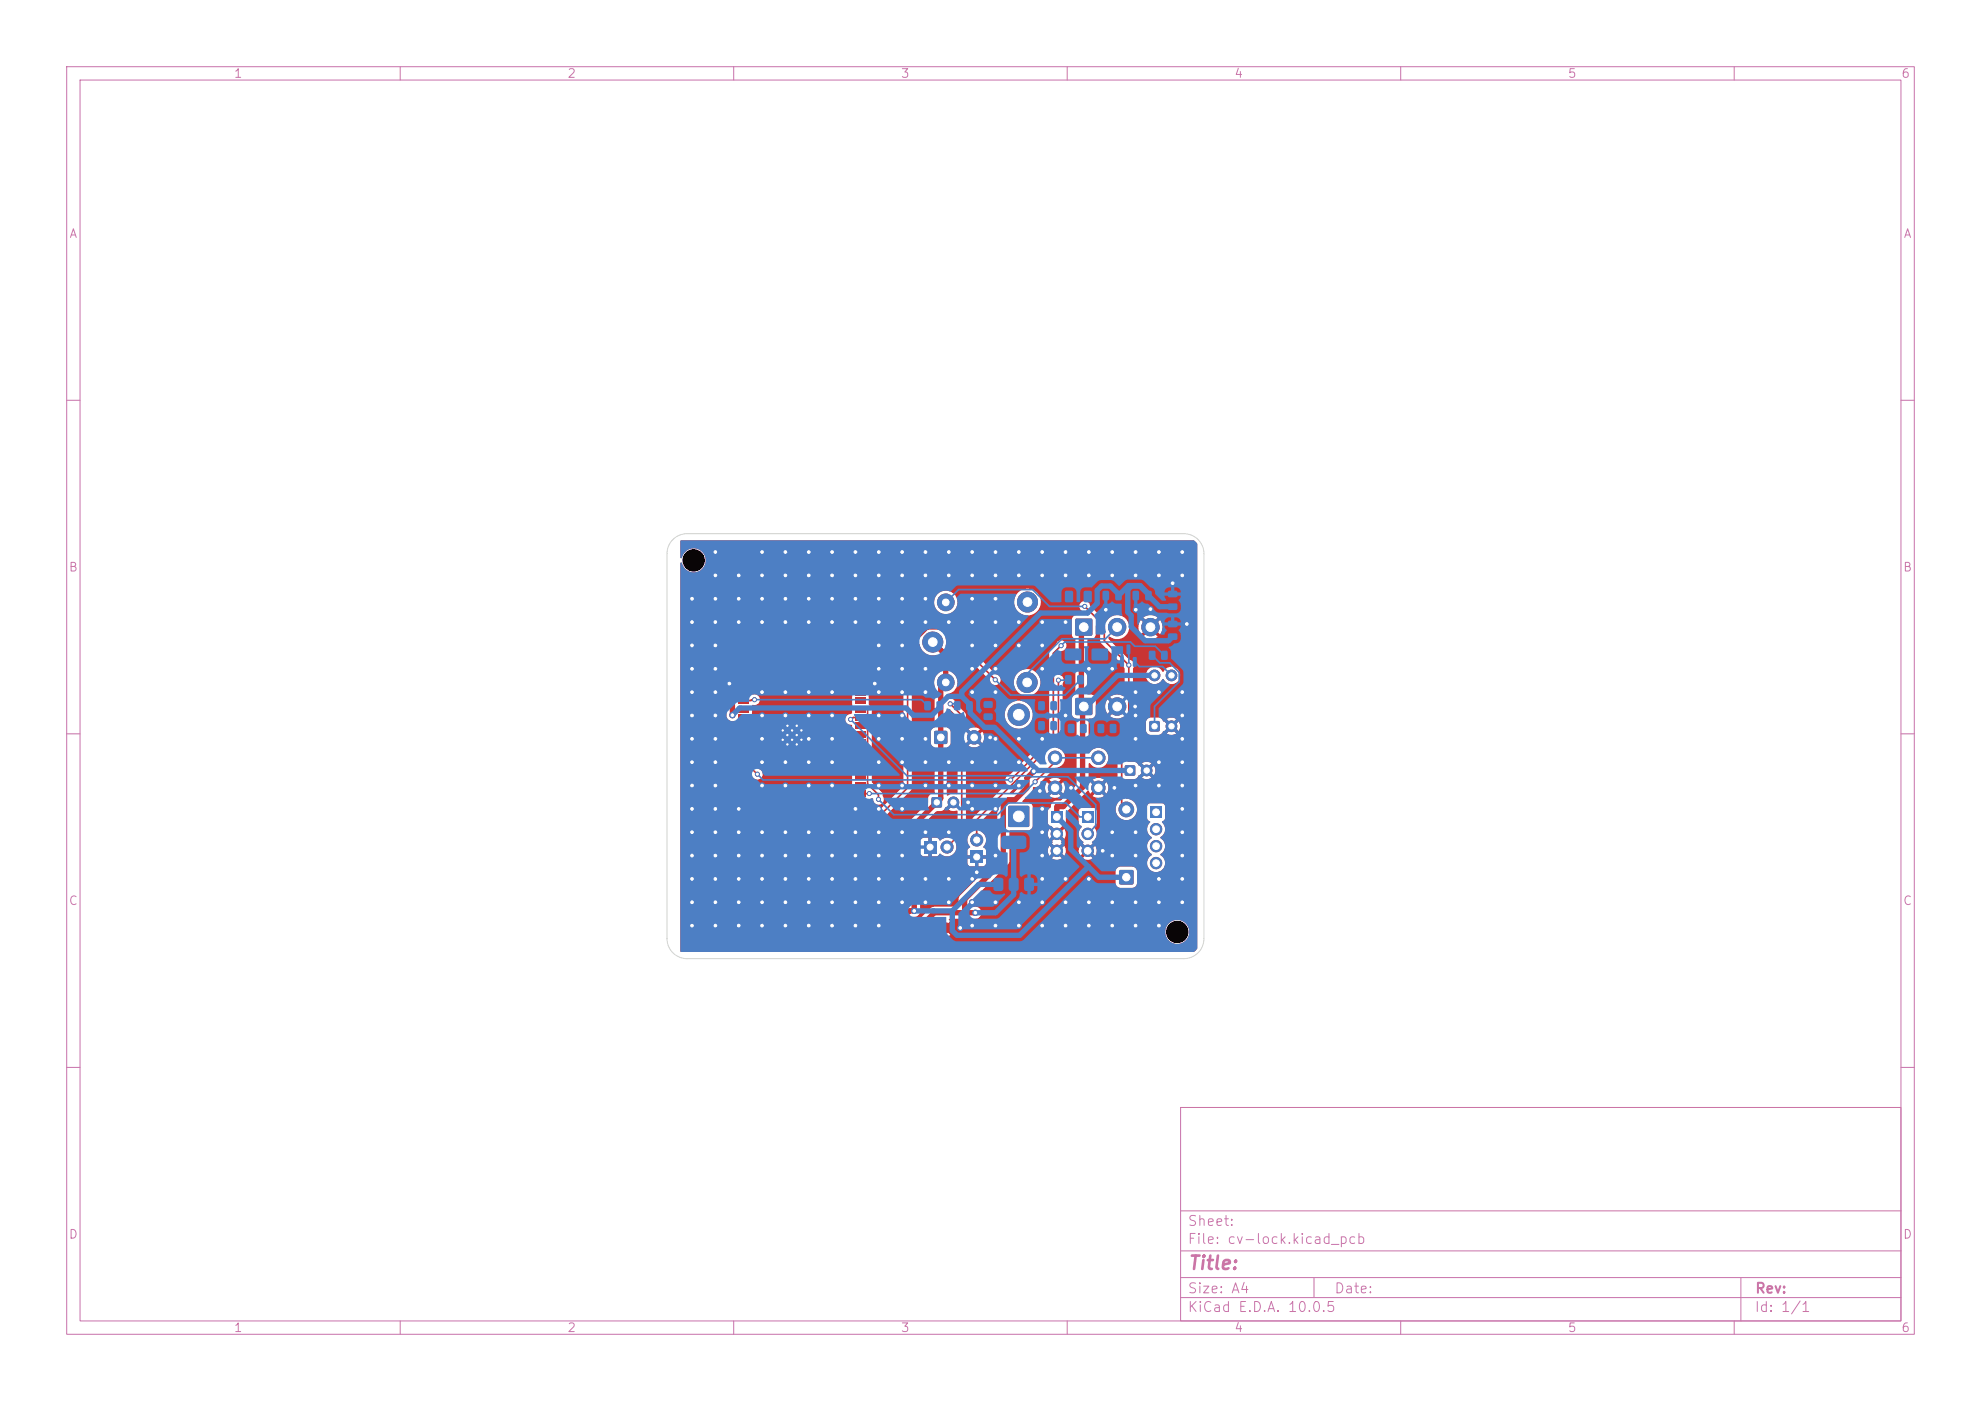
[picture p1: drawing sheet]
<svg xmlns="http://www.w3.org/2000/svg" width="297mm" height="210mm" viewBox="0 0 297 210" stroke-linecap="round" stroke-linejoin="round" font-family="sans-serif">
<defs><g id="words">
<text font-size="2" fill="#c872ab" x="178" y="190.8">Title:</text>
<g font-size="1.5" fill="#c872ab">
<text x="178" y="184.1">Sheet:</text>
<text x="178" y="186.8">File: cv-lock.kicad_pcb</text>
<text x="178" y="197">KiCad E.D.A. 10.0.5</text>
<text x="178" y="194.2">Size: A4</text>
<text x="200" y="194.2">Date:</text>
<text x="263" y="197">Id: 1/1</text>
<text x="263" y="194.2">Rev:</text>
</g>
<g font-size="1.3" fill="#c872ab">
<text x="35" y="12">1</text>
<text x="85" y="12">2</text>
<text x="135" y="12">3</text>
<text x="185" y="12">4</text>
<text x="235" y="12">5</text>
<text x="285" y="12">6</text>
<text x="10.3" y="36">A</text>
<text x="285.3" y="36">A</text>
<text x="10.2" y="86">B</text>
<text x="285.2" y="86">B</text>
<text x="10.2" y="136">C</text>
<text x="285.2" y="136">C</text>
<text x="10.2" y="186">D</text>
<text x="285.2" y="186">D</text>
<text x="35" y="200">1</text>
<text x="85" y="200">2</text>
<text x="135" y="200">3</text>
<text x="185" y="200">4</text>
<text x="235" y="200">5</text>
<text x="285" y="200">6</text>
</g>
</g></defs>
<g fill="none" stroke="#c872ab" stroke-width=".15">
<path d="M10 10h277v190h-277zM12 12h273v186h-273zM60 10v2M110 10v2M160 10v2M210 10v2M260 10v2M10 60h2M285 60h2M10 110h2M285 110h2M10 160h2"/>
<path d="M177 166h108v32h-108zM285 160h2M60 198v2M110 198v2M160 198v2M177 194.5h108M177 191.5h108M177 187.5h108M177 181.5h108M197 191.5v3M210 198v2M260 198v2"/>
<path d="M261 191.5v6.5"/>
</g>
<circle cx="141.8" cy="139.1" r=".75" fill="#c83434" stroke="#c83434" stroke-width=".15"/>
<path d="M168.7 114.8h1.4v1.4h-1.4z" fill="#c83434"/>
<g fill="#c83434" stroke="#c83434" stroke-width=".15">
<circle cx="171.9" cy="115.5" r=".8"/>
<circle cx="110.5" cy="83.2" r=".5"/>
<circle cx="158.2" cy="113.6" r="1"/>
<circle cx="164.7" cy="113.6" r="1"/>
<circle cx="158.2" cy="118.1" r="1"/>
<circle cx="164.7" cy="118.1" r="1"/>
</g>
<path d="M172.4 108.1h1.4v1.5h-1.4z" fill="#c83434"/>
<g fill="#c83434" stroke="#c83434" stroke-width=".15">
<circle cx="175.6" cy="108.9" r=".8"/>
<circle cx="175.6" cy="101.2" r=".8"/>
<circle cx="173.1" cy="101.2" r=".8"/>
</g>
<path d="M140.1 109.6h1.9v1.9h-1.9z" fill="#c83434"/>
<circle cx="146" cy="110.5" r="1" fill="#c83434" stroke="#c83434" stroke-width=".15"/>
<path d="M162.2 121.6h1.7v1.7h-1.7z" fill="#c83434"/>
<g fill="#c83434" stroke="#c83434" stroke-width=".15">
<circle cx="163.1" cy="125" r=".85"/>
<circle cx="163.1" cy="127.5" r=".85"/>
</g>
<path d="M138.5 126.1h1.8v1.8h-1.8z" fill="#c83434"/>
<circle cx="142" cy="127" r=".9" fill="#c83434" stroke="#c83434" stroke-width=".15"/>
<g fill="#c83434">
<path d="M110.8 102h1.4v.9h-1.4z"/>
<path d="M110.8 103.3h1.4v.9h-1.4z"/>
<path d="M110.8 104.6h1.4v.9h-1.4z"/>
<path d="M110.8 105.8h1.4v.9h-1.4z"/>
<path d="M110.8 107.1h1.4v.9h-1.4z"/>
<path d="M110.8 108.4h1.4v.9h-1.4z"/>
<path d="M110.8 109.6h1.4v.9h-1.4z"/>
<path d="M110.8 110.9h1.4v.9h-1.4z"/>
<path d="M110.8 112.2h1.4v.9h-1.4z"/>
<path d="M110.8 113.5h1.4v.9h-1.4z"/>
<path d="M110.8 114.7h1.4v.9h-1.4z"/>
<path d="M110.8 116h1.4v.9h-1.4z"/>
<path d="M110.8 117.3h1.4v.9h-1.4z"/>
<path d="M110.8 118.5h1.4v.9h-1.4z"/>
<path d="M114.1 119.5h.9v1.5h-.9z"/>
<path d="M115.4 119.5h.9v1.5h-.9z"/>
<path d="M116.6 119.5h.9v1.5h-.9z"/>
<path d="M117.9 119.5h.9v1.5h-.9z"/>
<path d="M119.2 119.5h.9v1.5h-.9z"/>
<path d="M120.4 119.5h.9v1.5h-.9z"/>
<path d="M121.7 119.5h.9v1.5h-.9z"/>
<path d="M123 119.5h.9v1.5h-.9z"/>
<path d="M124.2 119.5h.9v1.5h-.9z"/>
<path d="M125.5 119.5h.9v1.5h-.9z"/>
<path d="M128.2 118.5h1.5v.9h-1.5z"/>
<path d="M128.2 117.3h1.5v.9h-1.5z"/>
<path d="M128.2 116h1.5v.9h-1.5z"/>
<path d="M128.2 114.7h1.5v.9h-1.5z"/>
<path d="M128.2 113.5h1.5v.9h-1.5z"/>
<path d="M128.2 112.2h1.5v.9h-1.5z"/>
<path d="M128.2 110.9h1.5v.9h-1.5z"/>
<path d="M128.2 109.6h1.5v.9h-1.5z"/>
<path d="M128.2 108.4h1.5v.9h-1.5z"/>
<path d="M128.2 107.1h1.5v.9h-1.5z"/>
<path d="M128.2 105.8h1.5v.9h-1.5z"/>
<path d="M128.2 104.6h1.5v.9h-1.5z"/>
<path d="M128.2 103.3h1.5v.9h-1.5z"/>
<path d="M128.2 102h1.5v.9h-1.5z"/>
<path d="M116.9 108.3h.9v.9h-.9z"/>
</g>
<circle cx="117.4" cy="109.5" r=".3" fill="#c83434" stroke="#c83434" stroke-width=".15"/>
<path d="M116.9 109.7h.9v.9h-.9z" fill="#c83434"/>
<circle cx="117.4" cy="110.9" r=".3" fill="#c83434" stroke="#c83434" stroke-width=".15"/>
<path d="M116.9 111.1h.9v.9h-.9z" fill="#c83434"/>
<g fill="#c83434" stroke="#c83434" stroke-width=".15">
<circle cx="118.1" cy="108.8" r=".3"/>
<circle cx="118.1" cy="110.2" r=".3"/>
<circle cx="118.1" cy="111.6" r=".3"/>
</g>
<path d="M118.3 108.3h.9v.9h-.9z" fill="#c83434"/>
<circle cx="118.8" cy="109.5" r=".3" fill="#c83434" stroke="#c83434" stroke-width=".15"/>
<path d="M118.3 109.7h.9v.9h-.9z" fill="#c83434"/>
<circle cx="118.8" cy="110.9" r=".3" fill="#c83434" stroke="#c83434" stroke-width=".15"/>
<path d="M118.3 111.1h.9v.9h-.9z" fill="#c83434"/>
<g fill="#c83434" stroke="#c83434" stroke-width=".15">
<circle cx="119.4" cy="108.8" r=".3"/>
<circle cx="119.4" cy="110.2" r=".3"/>
<circle cx="119.4" cy="111.6" r=".3"/>
</g>
<path d="M119.7 108.3h.9v.9h-.9z" fill="#c83434"/>
<circle cx="120.1" cy="109.5" r=".3" fill="#c83434" stroke="#c83434" stroke-width=".15"/>
<path d="M119.7 109.7h.9v.9h-.9z" fill="#c83434"/>
<circle cx="120.1" cy="110.9" r=".3" fill="#c83434" stroke="#c83434" stroke-width=".15"/>
<g fill="#c83434">
<path d="M119.7 111.1h.9v.9h-.9z"/>
<path d="M145.5 127.6h1.8v1.8h-1.8z"/>
</g>
<circle cx="146.4" cy="125.9" r=".9" fill="#c83434" stroke="#c83434" stroke-width=".15"/>
<path d="M151.2 120.8h3.1v3.1h-3.1z" fill="#c83434"/>
<circle cx="152.7" cy="107.1" r="1.6" fill="#c83434" stroke="#c83434" stroke-width=".15"/>
<path d="M157.6 121.6h1.7v1.7h-1.7z" fill="#c83434"/>
<g fill="#c83434" stroke="#c83434" stroke-width=".15">
<circle cx="158.4" cy="125" r=".85"/>
<circle cx="158.4" cy="127.5" r=".85"/>
<circle cx="137.8" cy="139.1" r=".75"/>
<circle cx="139.8" cy="96.2" r="1.5"/>
<circle cx="141.8" cy="102.3" r="1.25"/>
<circle cx="154" cy="102.3" r="1.5"/>
<circle cx="154" cy="90.2" r="1.5"/>
<circle cx="141.8" cy="90.3" r="1.25"/>
</g>
<path d="M161.3 104.7h2.4v2.4h-2.4z" fill="#c83434"/>
<circle cx="167.5" cy="105.9" r="1.3" fill="#c83434" stroke="#c83434" stroke-width=".15"/>
<path d="M161.3 92.8h2.4v2.4h-2.4z" fill="#c83434"/>
<g fill="#c83434" stroke="#c83434" stroke-width=".15">
<circle cx="167.5" cy="94" r="1.3"/>
<circle cx="172.5" cy="94" r="1.3"/>
</g>
<path d="M172.5 120.9h1.7v1.7h-1.7z" fill="#c83434"/>
<g fill="#c83434" stroke="#c83434" stroke-width=".15">
<circle cx="173.3" cy="124.3" r=".85"/>
<circle cx="173.3" cy="126.8" r=".85"/>
<circle cx="173.3" cy="129.4" r=".85"/>
</g>
<path d="M167.8 130.5h2.1v2h-2.1z" fill="#c83434"/>
<g fill="#c83434" stroke="#c83434" stroke-width=".15">
<circle cx="168.9" cy="121.3" r="1.1"/>
<circle cx="133.8" cy="139.1" r=".75"/>
</g>
<path d="M139.7 119.5h1.5v1.5h-1.5z" fill="#c83434"/>
<g fill="#c83434" stroke="#c83434" stroke-width=".15">
<circle cx="142.9" cy="120.3" r=".8"/>
<circle cx="135.3" cy="117.7" r=".4"/>
<circle cx="145.7" cy="135.3" r=".4"/>
<circle cx="131.8" cy="100.2" r=".4"/>
<circle cx="166.7" cy="138.8" r=".4"/>
<circle cx="110.7" cy="89.8" r=".4"/>
<circle cx="121.2" cy="82.8" r=".4"/>
<circle cx="103.8" cy="114.2" r=".4"/>
<circle cx="152.7" cy="117.7" r=".4"/>
<circle cx="107.2" cy="124.8" r=".4"/>
<circle cx="177.3" cy="121.2" r=".4"/>
<circle cx="107.2" cy="131.8" r=".4"/>
<circle cx="175.8" cy="87.4" r=".4"/>
<circle cx="142.3" cy="131.8" r=".4"/>
<circle cx="159.7" cy="107.2" r=".4"/>
<circle cx="145.8" cy="86.3" r=".4"/>
<circle cx="138.7" cy="110.8" r=".4"/>
<circle cx="138.8" cy="100.2" r=".4"/>
<circle cx="121.2" cy="131.8" r=".4"/>
<circle cx="152.7" cy="96.8" r=".4"/>
<circle cx="121.2" cy="103.8" r=".4"/>
<circle cx="149.2" cy="110.8" r=".4"/>
<circle cx="114.2" cy="89.8" r=".4"/>
<circle cx="114.2" cy="135.3" r=".4"/>
<circle cx="145.8" cy="114.2" r=".4"/>
<circle cx="152.7" cy="114.2" r=".4"/>
<circle cx="124.7" cy="135.3" r=".4"/>
<circle cx="128.2" cy="135.3" r=".4"/>
<circle cx="145.7" cy="117.7" r=".4"/>
<circle cx="163.3" cy="131.8" r=".4"/>
<circle cx="103.8" cy="100.2" r=".4"/>
<circle cx="103.8" cy="93.3" r=".4"/>
<circle cx="156.3" cy="131.8" r=".4"/>
<circle cx="131.8" cy="107.2" r=".4"/>
<circle cx="121.2" cy="117.7" r=".4"/>
<circle cx="177.2" cy="117.7" r=".4"/>
<circle cx="138.8" cy="114.2" r=".4"/>
<circle cx="107.2" cy="110.8" r=".4"/>
<circle cx="149.3" cy="114.2" r=".4"/>
<circle cx="163.2" cy="135.3" r=".4"/>
<circle cx="156.3" cy="128.2" r=".4"/>
<circle cx="142.3" cy="82.8" r=".4"/>
<circle cx="145.1" cy="120.3" r=".4"/>
<circle cx="177.3" cy="114.2" r=".4"/>
<circle cx="103.7" cy="96.8" r=".4"/>
<circle cx="159.7" cy="135.3" r=".4"/>
<circle cx="117.8" cy="93.3" r=".4"/>
<circle cx="135.3" cy="103.8" r=".4"/>
<circle cx="131.8" cy="124.8" r=".4"/>
<circle cx="177.3" cy="86.3" r=".4"/>
<circle cx="170.3" cy="110.8" r=".4"/>
<circle cx="107.2" cy="86.3" r=".4"/>
<circle cx="114.2" cy="86.3" r=".4"/>
<circle cx="110.8" cy="131.8" r=".4"/>
<circle cx="117.8" cy="131.8" r=".4"/>
<circle cx="166.7" cy="124.8" r=".4"/>
<circle cx="114.2" cy="107.2" r=".4"/>
<circle cx="131.7" cy="82.8" r=".4"/>
<circle cx="149.2" cy="117.7" r=".4"/>
<circle cx="103.8" cy="117.7" r=".4"/>
<circle cx="121.2" cy="93.3" r=".4"/>
<circle cx="138.7" cy="89.8" r=".4"/>
<circle cx="128.2" cy="124.8" r=".4"/>
<circle cx="117.7" cy="82.8" r=".4"/>
<circle cx="145.8" cy="93.3" r=".4"/>
<circle cx="128.2" cy="121.2" r=".4"/>
<circle cx="170.3" cy="124.8" r=".4"/>
<circle cx="177.3" cy="128.2" r=".4"/>
<circle cx="124.7" cy="103.8" r=".4"/>
<circle cx="135.3" cy="86.3" r=".4"/>
<circle cx="163.3" cy="86.3" r=".4"/>
<circle cx="107.2" cy="121.2" r=".4"/>
<circle cx="131.2" cy="102.5" r=".4"/>
<circle cx="107.2" cy="117.7" r=".4"/>
<circle cx="138.7" cy="103.8" r=".4"/>
<circle cx="135.3" cy="89.8" r=".4"/>
<circle cx="128.2" cy="86.3" r=".4"/>
<circle cx="142.3" cy="86.3" r=".4"/>
<circle cx="124.8" cy="114.2" r=".4"/>
<circle cx="145.7" cy="82.8" r=".4"/>
<circle cx="131.7" cy="135.3" r=".4"/>
<circle cx="117.8" cy="86.3" r=".4"/>
<circle cx="109.4" cy="102.5" r=".4"/>
<circle cx="177.3" cy="124.8" r=".4"/>
<circle cx="117.7" cy="89.8" r=".4"/>
<circle cx="156.3" cy="93.3" r=".4"/>
<circle cx="117.7" cy="135.3" r=".4"/>
<circle cx="173.7" cy="135.3" r=".4"/>
<circle cx="107.2" cy="100.2" r=".4"/>
<circle cx="159.7" cy="82.8" r=".4"/>
<circle cx="135.3" cy="124.8" r=".4"/>
<circle cx="124.8" cy="124.8" r=".4"/>
<circle cx="103.7" cy="89.8" r=".4"/>
<circle cx="159.7" cy="138.8" r=".4"/>
<circle cx="135.3" cy="121.2" r=".4"/>
<circle cx="107.2" cy="107.2" r=".4"/>
<circle cx="103.8" cy="103.8" r=".4"/>
<circle cx="114.2" cy="138.8" r=".4"/>
<circle cx="149.2" cy="96.8" r=".4"/>
<circle cx="124.7" cy="110.8" r=".4"/>
<circle cx="177.9" cy="93.5" r=".4"/>
<circle cx="103.8" cy="124.8" r=".4"/>
<circle cx="145.7" cy="103.8" r=".4"/>
<circle cx="128.2" cy="89.8" r=".4"/>
<circle cx="149.3" cy="86.3" r=".4"/>
<circle cx="103.8" cy="107.2" r=".4"/>
<circle cx="177.2" cy="82.8" r=".4"/>
<circle cx="173.7" cy="131.8" r=".4"/>
<circle cx="166.7" cy="128.2" r=".4"/>
<circle cx="114.2" cy="103.8" r=".4"/>
<circle cx="107.2" cy="96.8" r=".4"/>
<circle cx="144" cy="139.1" r=".4"/>
<circle cx="166.7" cy="135.3" r=".4"/>
<circle cx="152.7" cy="86.3" r=".4"/>
<circle cx="103.8" cy="121.2" r=".4"/>
<circle cx="103.8" cy="131.8" r=".4"/>
<circle cx="135.3" cy="107.2" r=".4"/>
<circle cx="110.8" cy="138.8" r=".4"/>
<circle cx="156.3" cy="124.8" r=".4"/>
<circle cx="114.2" cy="114.2" r=".4"/>
<circle cx="124.8" cy="138.8" r=".4"/>
<circle cx="110.8" cy="121.2" r=".4"/>
<circle cx="117.8" cy="128.2" r=".4"/>
<circle cx="135.3" cy="114.2" r=".4"/>
<circle cx="170.3" cy="138.8" r=".4"/>
<circle cx="107.2" cy="135.3" r=".4"/>
<circle cx="173.7" cy="138.8" r=".4"/>
<circle cx="170.3" cy="82.8" r=".4"/>
<circle cx="165.3" cy="127.5" r=".4"/>
<circle cx="110.8" cy="124.8" r=".4"/>
<circle cx="103.8" cy="135.3" r=".4"/>
<circle cx="114.2" cy="110.8" r=".4"/>
<circle cx="121.2" cy="89.8" r=".4"/>
<circle cx="135.3" cy="82.8" r=".4"/>
<circle cx="152.7" cy="110.8" r=".4"/>
<circle cx="128.2" cy="131.8" r=".4"/>
<circle cx="114.2" cy="82.8" r=".4"/>
<circle cx="177.3" cy="131.8" r=".4"/>
<circle cx="142.3" cy="135.3" r=".4"/>
<circle cx="156.3" cy="121.2" r=".4"/>
<circle cx="117.8" cy="107.2" r=".4"/>
<circle cx="170.3" cy="86.3" r=".4"/>
<circle cx="131.7" cy="89.8" r=".4"/>
<circle cx="142.3" cy="93.3" r=".4"/>
<circle cx="149.3" cy="121.2" r=".4"/>
<circle cx="135.3" cy="96.8" r=".4"/>
<circle cx="170.2" cy="105.9" r=".4"/>
<circle cx="121.2" cy="138.8" r=".4"/>
<circle cx="142.3" cy="114.2" r=".4"/>
<circle cx="135.3" cy="110.8" r=".4"/>
<circle cx="121.2" cy="114.2" r=".4"/>
<circle cx="173.7" cy="82.8" r=".4"/>
<circle cx="131.7" cy="96.8" r=".4"/>
<circle cx="121.2" cy="124.8" r=".4"/>
<circle cx="131.8" cy="121.2" r=".4"/>
<circle cx="149.2" cy="135.3" r=".4"/>
<circle cx="156.2" cy="135.3" r=".4"/>
<circle cx="156.3" cy="100.2" r=".4"/>
<circle cx="152.7" cy="93.3" r=".4"/>
<circle cx="166.7" cy="100.2" r=".4"/>
<circle cx="107.2" cy="114.2" r=".4"/>
<circle cx="145.7" cy="89.8" r=".4"/>
<circle cx="103.8" cy="128.2" r=".4"/>
<circle cx="152.7" cy="138.8" r=".4"/>
<circle cx="128.2" cy="82.8" r=".4"/>
<circle cx="142.3" cy="124.8" r=".4"/>
<circle cx="163.2" cy="82.8" r=".4"/>
<circle cx="131.7" cy="117.7" r=".4"/>
<circle cx="114.2" cy="124.8" r=".4"/>
<circle cx="173.7" cy="117.7" r=".4"/>
<circle cx="159.7" cy="93.3" r=".4"/>
<circle cx="170.3" cy="91.4" r=".4"/>
<circle cx="149.3" cy="128.2" r=".4"/>
<circle cx="148.4" cy="110.5" r=".4"/>
<circle cx="121.2" cy="135.3" r=".4"/>
<circle cx="149.3" cy="93.3" r=".4"/>
<circle cx="124.7" cy="82.8" r=".4"/>
<circle cx="107.2" cy="89.8" r=".4"/>
<circle cx="117.8" cy="114.2" r=".4"/>
<circle cx="135.3" cy="100.2" r=".4"/>
<circle cx="131.8" cy="93.3" r=".4"/>
<circle cx="131.7" cy="110.8" r=".4"/>
<circle cx="145.8" cy="100.2" r=".4"/>
<circle cx="156.2" cy="96.8" r=".4"/>
<circle cx="166.7" cy="86.3" r=".4"/>
<circle cx="128.2" cy="93.3" r=".4"/>
<circle cx="124.7" cy="89.8" r=".4"/>
<circle cx="152.7" cy="82.8" r=".4"/>
<circle cx="138.7" cy="135.3" r=".4"/>
<circle cx="117.7" cy="117.7" r=".4"/>
<circle cx="121.2" cy="86.3" r=".4"/>
<circle cx="131.8" cy="138.8" r=".4"/>
<circle cx="165.8" cy="91.4" r=".4"/>
<circle cx="145.8" cy="131.8" r=".4"/>
<circle cx="124.8" cy="131.8" r=".4"/>
<circle cx="114.2" cy="117.7" r=".4"/>
<circle cx="177.2" cy="135.3" r=".4"/>
<circle cx="167.1" cy="118.1" r=".4"/>
<circle cx="124.8" cy="128.2" r=".4"/>
<circle cx="107.2" cy="93.3" r=".4"/>
<circle cx="117.8" cy="124.8" r=".4"/>
<circle cx="149.3" cy="138.8" r=".4"/>
<circle cx="138.8" cy="86.3" r=".4"/>
<circle cx="145.7" cy="96.8" r=".4"/>
<circle cx="114.2" cy="128.2" r=".4"/>
<circle cx="121.2" cy="128.2" r=".4"/>
<circle cx="155.9" cy="118.6" r=".4"/>
<circle cx="170.3" cy="135.3" r=".4"/>
<circle cx="170.3" cy="117.7" r=".4"/>
<circle cx="146.4" cy="130.8" r=".4"/>
<circle cx="131.8" cy="128.2" r=".4"/>
<circle cx="173.7" cy="103.8" r=".4"/>
<circle cx="177.2" cy="110.8" r=".4"/>
<circle cx="138.8" cy="131.8" r=".4"/>
<circle cx="138.7" cy="117.7" r=".4"/>
<circle cx="135.3" cy="93.3" r=".4"/>
<circle cx="114.2" cy="93.3" r=".4"/>
<circle cx="107.2" cy="82.8" r=".4"/>
<circle cx="138.8" cy="93.3" r=".4"/>
<circle cx="156.2" cy="110.8" r=".4"/>
<circle cx="114.2" cy="131.8" r=".4"/>
<circle cx="177.2" cy="103.8" r=".4"/>
<circle cx="124.8" cy="86.3" r=".4"/>
<circle cx="121.2" cy="110.8" r=".4"/>
<circle cx="138.7" cy="82.8" r=".4"/>
<circle cx="156.3" cy="86.3" r=".4"/>
<circle cx="149.2" cy="103.8" r=".4"/>
<circle cx="149.3" cy="100.2" r=".4"/>
<circle cx="142.3" cy="117.7" r=".4"/>
<circle cx="159.7" cy="131.8" r=".4"/>
<circle cx="110.8" cy="86.3" r=".4"/>
<circle cx="156.3" cy="138.8" r=".4"/>
<circle cx="124.8" cy="107.2" r=".4"/>
<circle cx="103.8" cy="110.8" r=".4"/>
<circle cx="138.8" cy="124.8" r=".4"/>
<circle cx="149.2" cy="89.8" r=".4"/>
<circle cx="121.2" cy="107.2" r=".4"/>
<circle cx="131.8" cy="114.2" r=".4"/>
<circle cx="128.2" cy="138.8" r=".4"/>
<circle cx="170.3" cy="128.2" r=".4"/>
<circle cx="110.7" cy="135.3" r=".4"/>
<circle cx="107.2" cy="138.8" r=".4"/>
<circle cx="149.2" cy="82.8" r=".4"/>
<circle cx="145.8" cy="121.2" r=".4"/>
<circle cx="152.7" cy="135.3" r=".4"/>
<circle cx="103.8" cy="138.8" r=".4"/>
<circle cx="170.3" cy="107.2" r=".4"/>
<circle cx="131.8" cy="86.3" r=".4"/>
<circle cx="135.3" cy="128.2" r=".4"/>
<circle cx="110.8" cy="93.3" r=".4"/>
<circle cx="173.7" cy="114.2" r=".4"/>
<circle cx="110.8" cy="128.2" r=".4"/>
<circle cx="124.7" cy="117.7" r=".4"/>
<circle cx="145.8" cy="138.8" r=".4"/>
<circle cx="177.3" cy="107.2" r=".4"/>
<circle cx="131.8" cy="131.8" r=".4"/>
<circle cx="135.3" cy="135.3" r=".4"/>
<circle cx="160.6" cy="118.1" r=".4"/>
<circle cx="159.7" cy="86.3" r=".4"/>
<circle cx="163.3" cy="138.8" r=".4"/>
<circle cx="135.3" cy="131.8" r=".4"/>
<circle cx="156.2" cy="82.8" r=".4"/>
<circle cx="128.2" cy="128.2" r=".4"/>
<circle cx="166.7" cy="82.8" r=".4"/>
<circle cx="173.7" cy="86.3" r=".4"/>
<circle cx="163.3" cy="100.2" r=".4"/>
<circle cx="117.8" cy="138.8" r=".4"/>
<circle cx="170.3" cy="103.8" r=".4"/>
<circle cx="124.8" cy="93.3" r=".4"/>
<circle cx="117.7" cy="103.8" r=".4"/>
<circle cx="131.7" cy="103.8" r=".4"/>
<circle cx="107.2" cy="128.2" r=".4"/>
<circle cx="172.5" cy="91.3" r=".4"/>
<circle cx="107.2" cy="103.8" r=".4"/>
<circle cx="146.2" cy="136.8" r=".4"/>
<circle cx="155" cy="115.6" r=".4"/>
<circle cx="109.8" cy="107.2" r=".4"/>
<circle cx="155.2" cy="117.2" r=".3"/>
<circle cx="130.3" cy="119" r=".3"/>
<circle cx="137.1" cy="136.5" r=".4"/>
<circle cx="131.7" cy="119.8" r=".3"/>
<circle cx="127.5" cy="107.8" r=".3"/>
<circle cx="142.5" cy="105.5" r=".3"/>
<circle cx="113.1" cy="104.9" r=".3"/>
<circle cx="159.1" cy="96.8" r=".3"/>
<circle cx="113.5" cy="116.1" r=".3"/>
<circle cx="151.5" cy="116.9" r=".3"/>
<circle cx="149.2" cy="101.9" r=".3"/>
<circle cx="158.7" cy="102" r=".3"/>
<circle cx="162.6" cy="90.9" r=".3"/>
<circle cx="169.2" cy="99.7" r=".3"/>
</g>
<path d="M139.8 96.2l2 2v4.1l-.8 .7v16.7l-3.9 4v12.8h-.7l-2.6 2.6M162.5 94l-.4 .4v11.3l.2 .2M111.5 103.7h-.9l-.8 .8v2.7M155 115.6l-1 1v1.5l-1.8 1.8h-1l-.8 .7v8.4l-5.8 5.8v2M162.3 105.9v12.1l-2.9 2.9h-1v1.6M162.3 105.9h.2M146.2 136.8h-6.1l-2.3 2.3" fill="none" stroke="#c83434" stroke-width=".8"/>
<path d="M159.1 96.8l-1.2 1.1v12.6l-6.4 6.4M162.6 90.9l3 2.9v2.2l3.6 3.7v13.2l-1 1.1v6.6l.7 .7M111.5 115.2h1.2l.8 .9M113.1 104.9l-1.6 .1M129 106.3h1.1v11.2l1.6 1.6v.7M129 107.6h-1.1l-.4 .2M130.1 119h.1M130.3 119h-1.3M142.5 105.5l1.7 1.7v17.6l-2.2 2.2M149.2 101.9l-7.6-7.6h-2.5l-3 3v20.8l-4 4h-5.4l-.7-.8v-1.1M158.2 113.6v.6l-3 3M158.7 102v8.6l-12.3 12.3v3" fill="none" stroke="#c83434" stroke-width=".25"/>
<g fill="#c83434">
<path d="M138 124l2.4-2.4 .9-.1 1.2-1.2 .1 .2 .3 .2-.7 .7a1.66 1.66 0 0 0 1.3 .1v3l-1 1.1h-.4a1.83 1.83 0 0 0-1.2 .4l-.4-.4h-.8v1h-.5v-1h-.8l-.3 .2-.1-.1z"/>
<path d="M142 106.3h.4l1.2 1.2-.1 11.6a1.74 1.74 0 0 0-1.5 .2v-7.3a.85 .85 0 0 0 .5-.7v-1.6a.98 .98 0 0 0-.6-.7z"/>
<path d="M151.4 118.8l1.5-1.4h.1v.4l-1.2 1.2h-.4z"/>
<path d="M102 81.1l76.9-.1 .3 .1 .3 .5v60.6l-.6 .5h-76.8l-.1-21.7h11.6l.2 .4 .5 .1v-1h-.7v.5h-11.6v-16.6h6.9v3.1a1.03 1.03 0 0 0 1.3 .6v11.4l.3 .4h1.9l.2-.1 .2-.4h.8v.6h.7v-1h.5v2.5h10.5l1 1.1 .4 .1 5.7-.1 4.3-4.3v-20.7l1.1-1.1a2.2 2.2 0 0 0 2.7 1.7l.4 .4v2.1a1.93 1.93 0 0 0-.8 2.3v6l-.4 .3-.1 .3-.1 1.7a1.13 1.13 0 0 0 .6 .8v6.8a.9 .9 0 0 0-1 .8v.6l-2.7 2.8-.2 .3v12.2l-2.4 2.2a1.27 1.27 0 0 0-1.2 1.3 1.27 1.27 0 0 0 1.2 1.3 1.27 1.27 0 0 0 1.3-1.3l.1-.1h1.4a1.25 1.25 0 0 0 .6 1.2 1.25 1.25 0 0 0 1.3-.1l2.7 .1a1.24 1.24 0 0 0 1.3-.1l-.7-.6-.7 .6h-2.6l.4-.3 .3-.8h1.4l.2 .8 .7-.7h.7l.7 .7 .1-.2h31.7a1.8 1.8 0 0 0 2.5 1.8 1.8 1.8 0 0 0 .4-3.1 1.8 1.8 0 0 0-2.9 1v.3h-31.7a1.25 1.25 0 0 0-.1-1.2l-.7 .7h-.7l-.7-.7-.2 .6h-1.4l1.3-1.3h.8v.2l-.2 .2 .7 .6 .7-.6-.2-.2v-.2h4.1a.9 .9 0 0 0 .7-.9 .9 .9 0 0 0-.8-.9h-.7l-.1-.7 4.6-4.6h17.2v1.8a.74 .74 0 0 0 .7 .7h1.9l.4-.3 .2-.4v-1.8l-.3-.5-.4-.2h-1.9l-.5 .3-.1 .4h-17.2l1-1 .2-.3v-4.8h2.8l.5-.2 .2-.5v-2.2h2.3v1.8a.62 .62 0 0 0 .5 .4l.7 .7-.3 .4-.7-.6a1.34 1.34 0 0 0 0 1.5l.7-.7 .3 .4-.6 .6 .1 .2-.1 .1 .6 .7-.3 .3-.7-.6a1.33 1.33 0 0 0 0 1.5l.7-.6 .3 .3-.6 .7a1.34 1.34 0 0 0 1.5 0l-.6-.7 .3-.3 .7 .5a1.34 1.34 0 0 0 0-1.4l-.7 .6-.3-.3 .6-.7-.1-.1 .1-.2-.6-.6 .3-.4 .7 .7a1.33 1.33 0 0 0 0-1.6l-.7 .7-.3-.4 .7-.7a.49 .49 0 0 0 .5-.4l.1-1.7 .1-.1h1.7v1.8l.2 .3 .3 .1v.2a1.45 1.45 0 0 0 .2 2.3l-.1 .1 .6 .7-.3 .3-.7-.6a1.34 1.34 0 0 0 .1 1.5l.6-.6 .3 .3-.5 .7a1.34 1.34 0 0 0 1.4 0l-.6-.7 .4-.3 .6 .5a1.34 1.34 0 0 0 0-1.4l-.6 .6-.4-.3 .6-.7-.1-.2a1.46 1.46 0 0 0 .3-2.3l.3-.2 .1-.3v-1.8a.49 .49 0 0 0-.4-.5h-1.9l-.2 .1-.2 .4h-1.7l3.1-3.1h.1l.3 .5 .7-.7 .3 .3-.7 .7a1.48 1.48 0 0 0 1.7 0l-.7-.7 .4-.3 .7 .7 .1-.1a1.49 1.49 0 0 0-.1-1.7l-.7 .7-.4-.3 .7-.7v-.1a1.49 1.49 0 0 0-1.7 .1l.7 .7-.3 .3-.7-.7-.2 .1-.1-.1v-2.7l.2-.1a1.51 1.51 0 0 0 2.3 .3 1.51 1.51 0 0 0-.1-2.3 1.51 1.51 0 0 0-2.2 .4l-.2-.1v-4.9a.92 .92 0 0 0 1.1-.8v-2.3a.76 .76 0 0 0-.7-.6h-.4l-.2-.1v-8.1l.2-.1a.84 .84 0 0 0 1.1-.7v-1.4l.1-.1 .5 .5 .1 2.2 3.4 3.5 .2 .4v4.1l-.2 .1a1.78 1.78 0 0 0-2 .1l.8 .8-.3 .4-.9-.9v.1a1.79 1.79 0 0 0 0 2.1l.9-.8 .3 .3-.8 .8 .1 .1a2.07 2.07 0 0 0 2.1 0v5.2l-.9 1-.2 .3v6.5a1.61 1.61 0 0 0 1.1 2.5 1.61 1.61 0 0 0 1.8-2h1.6v1.8l.1 .3 .3 .1v.2a1.45 1.45 0 0 0 .3 2.3 1.48 1.48 0 0 0 0 2.5 1.36 1.36 0 0 0-.5 2 1.36 1.36 0 0 0 2 .2 1.36 1.36 0 0 0-.2-2.1v-.1a1.48 1.48 0 0 0 0-2.5 1.51 1.51 0 0 0 .2-2.4l.3-.2 .2-.3v-1.9l-.3-.3-2-.1-.3 .1-.1 .4h-1.6l-.1-.2a1.88 1.88 0 0 0-1.5-1v-2.8l1.2-.1a.81 .81 0 0 0 .7-.6l.8-.7 .2 .3 .2 .1-.7 .7a1.29 1.29 0 0 0 1.4 0l-.6-.7 .2-.2 .1-.2 .7 .7a1.29 1.29 0 0 0 0-1.4l-.7 .6-.1-.2-.2-.1 .6-.7a1.3 1.3 0 0 0-1.4 0l.7 .7-.2 .1-.2 .2-.8-.7a.73 .73 0 0 0-.7-.5h-.8l-.2-.1 .7-.8 .2-.3v-4.7h1.9v1.3l.3 .4 .4 .2h1.2a1 1 0 0 0 .7-.6h.2l.6-.7 .2 .3 .2 .1-.6 .7a1.29 1.29 0 0 0 1.4-.1l-.7-.6 .3-.2v-.2l.7 .6a1.29 1.29 0 0 0 0-1.4l-.7 .7v-.2l-.3-.1 .6-.7a1.29 1.29 0 0 0-1.4 0l.7 .7h-.2l-.2 .3-.6-.7h-.2a.74 .74 0 0 0-.7-.5h-1.5l-.2 .2-.2 .5h-1.9v-7.2h1.9a1.35 1.35 0 0 0 1 1.4 1.35 1.35 0 0 0 1.6-.7 1.32 1.32 0 0 0 1.7 .7 1.32 1.32 0 0 0 .7-1.8 1.32 1.32 0 0 0-1.8-.6l-.5 .6a.28 .28 0 0 1-.4-.3 1.31 1.31 0 0 0-1.4-.4 1.31 1.31 0 0 0-.9 1.1h-1.9v-.9a.85 .85 0 0 0-.6-1.3l-3.1-3.1 .1-.4a1.86 1.86 0 0 0 2 .2 1.86 1.86 0 0 0 1-1.7h1.4l.1 .7 .2 .5 .9-.8 .3 .3-.8 .8a1.78 1.78 0 0 0 2.2 0l-.9-.8 .4-.3 .8 .8 .1-.1a1.79 1.79 0 0 0-.1-2.1l-.8 .9-.4-.4 .9-.8-.1-.1a1.79 1.79 0 0 0-2.1 .1l.8 .8-.3 .4-.9-.9-.2 .5-.1 .5h-1.4v-.2a1.86 1.86 0 0 0-1.6-1.5 1.86 1.86 0 0 0-1.9 1l-2.4-2.4a.81 .81 0 0 0-.9-.7 .81 .81 0 0 0-.7 .8 .81 .81 0 0 0 .8 .8l.2 .3v.2h-1.5l-.3 .2-.2 .2-.1 2.5a.96 .96 0 0 0 .5 .8v8.1l-.4 .4-.1 .3v2.3a.93 .93 0 0 0 .7 .8v9.8l-2.3 2.4h-.7a1.08 1.08 0 0 0-.9 1.1l-.3 .1-.1 .4h-2.3v-.6a.74 .74 0 0 0-.7-.7h-.7l-.1-.2 1.4-1.4 .2-.7h1.8v.4l.3 .6 .7-.7 .3 .3-.7 .7a1.48 1.48 0 0 0 1.7 0l-.7-.7 .4-.3 .7 .7 .1-.1a1.49 1.49 0 0 0-.1-1.7l-.7 .7-.4-.3 .7-.7v-.1a1.49 1.49 0 0 0-1.7 .1l.7 .7-.3 .3-.7-.7-.3 .8h-1.4a.84 .84 0 0 0 .7-.8l2.2-2.1a1.51 1.51 0 0 0 1.5-1.5 1.51 1.51 0 0 0-1.4-1.5v-.2l.9-.9 .1-.3v-8.3a.87 .87 0 0 0 .1-.9 .87 .87 0 0 0-.8-.4l-.1-2.8 .7-.7a.81 .81 0 0 0 .7-.9 .81 .81 0 0 0-.8-.7 .81 .81 0 0 0-.8 .7l-.9 .8-.1 .4v12.4l-5.8 5.8a.9 .9 0 0 0-.6 1.4l-5 5-.1 .3v1.9a1.52 1.52 0 0 0-.4 2.3l-.4 .4v.8h1.1v.5h-1.1l.1 .9 .3 .2 .8 .1v-1.1h.5v1.1h.7l.4-.3v-.9h-1v-.5h1v-.8l-.4-.5a1.5 1.5 0 0 0-.3-2.3v-1.5l2.3-2.2 .1 .1v7.7l-5.6 5.5-.2 .5v1.2l-3.9 .1-.3 .1-1.8 1.7a1.25 1.25 0 0 0-1.1 1.2h-1.4l1.5-1.5a1.09 1.09 0 0 0 1.3-.9v-8.4h.1l.3 .2h.8v-1h.5v1h.8l.3-.4a.37 .37 0 0 1 .5 .2 1.45 1.45 0 0 0 1.6-.2 1.45 1.45 0 0 0 .5-1.5l1.3-1.3 .1-.4v-13.3l.8-.8 .3 .3-.7 .8h.1a1.49 1.49 0 0 0 1.6 0l-.7-.8 .3-.3 .8 .7v-.1a1.49 1.49 0 0 0 0-1.6l-.8 .7-.3-.3 .7-.8h-.1a1.49 1.49 0 0 0-1.6 0l.7 .8-.3 .3-.8-.8v-2.6h5.8a2.11 2.11 0 0 0 3 2.1 2.11 2.11 0 0 0 .5-3.6 2.11 2.11 0 0 0-3.4 1.2l-.1 .3h-5.8l-1.5-1.6a.91 .91 0 0 0-1.3-.6v-.7a1.83 1.83 0 0 0 1.5-1.4 1.83 1.83 0 0 0-.8-2v-2.6l-.2-.5-.7-.7v-.8v-.5l.1-.1 6.5 6.5a.82 .82 0 0 0 .7 .7 .82 .82 0 0 0 .9-.5h2v.2a2 2 0 0 0 3 1.6 2 2 0 0 0 0-3.4 2 2 0 0 0-3 1.6l-2-.1a.83 .83 0 0 0-.7-1l-7.5-7.4h-3l-3.2 3.2-.1 .3v20.6l-3.7 3.7-4.8-.1-.1-.1v-1.9l-.1-.3-.3-.1h-12.5l-.3 .1-.1 .3h-.8v-2.7l.2-.1a.81 .81 0 0 0 1.3-.2 .81 .81 0 0 0-.7-1.2l-.9-.7 .1-6.7h13.9v.1a.93 .93 0 0 0 1 .8l.1 10.8 .1 .3 .3 .1h1.6l.4-.2 .6-.1 .1 .1a.82 .82 0 0 0 1 .9 .82 .82 0 0 0 .4-1.3l-.1-.6-1.5-1.5v-11l-.1-.3-.4-.3v-2.9h-2.4v4.1l-.3 .2a.79 .79 0 0 0-.8 .8h-13.9v-2.1a.83 .83 0 0 0 1.1-.8 .83 .83 0 0 0-1.1-.8v-1.4h-2.6v.2l-1.1 1-.2 .5h-6.9v-2.4h8.2v.2h2.6v-.2h15v.2h2.4a.54 .54 0 0 0-.4-.7h-.6v.7h-.4v-.7l-.8 .1-.2 .4h-15l-.2-.3-.3-.2h-.5v.7h-.6v-.7l-.7 .1-.3 .4h-8.2v-11.8h38v.2a1.75 1.75 0 0 0 1.9 1.6 1.75 1.75 0 0 0 1.6-1.9h8.5v.3a2 2 0 0 0 3.1 1.6 2 2 0 0 0 0-3.5 2 2 0 0 0-3.1 1.6h-8.5a1.75 1.75 0 0 0-1.8-1.6 1.75 1.75 0 0 0-1.7 1.7h-38v-5.8l.2-.1a1.81 1.81 0 0 0 2.4 1.4 1.81 1.81 0 0 0 1-2.6h3.8v.2a1.1 1.1 0 0 0 1.7 .8 1.1 1.1 0 0 0 0-1.8 1.1 1.1 0 0 0-1.7 .8h-3.8l-.1-.1a1.87 1.87 0 0 0-1.9-.7 1.87 1.87 0 0 0-1.5 1.4l-.1-.1z"/>
</g>
<path d="M168.7 114.8h1.4v1.4h-1.4z" fill="#4d7fc4"/>
<g fill="#4d7fc4" stroke="#4d7fc4" stroke-width=".15">
<circle cx="171.9" cy="115.5" r=".8"/>
<circle cx="158.2" cy="113.6" r="1"/>
<circle cx="164.7" cy="113.6" r="1"/>
<circle cx="158.2" cy="118.1" r="1"/>
<circle cx="164.7" cy="118.1" r="1"/>
</g>
<path d="M172.4 108.1h1.4v1.5h-1.4z" fill="#4d7fc4"/>
<g fill="#4d7fc4" stroke="#4d7fc4" stroke-width=".15">
<circle cx="175.6" cy="108.9" r=".8"/>
<circle cx="175.6" cy="101.2" r=".8"/>
<circle cx="173.1" cy="101.2" r=".8"/>
</g>
<path d="M140.1 109.6h1.9v1.9h-1.9z" fill="#4d7fc4"/>
<circle cx="146" cy="110.5" r="1" fill="#4d7fc4" stroke="#4d7fc4" stroke-width=".15"/>
<path d="M162.2 121.6h1.7v1.7h-1.7z" fill="#4d7fc4"/>
<g fill="#4d7fc4" stroke="#4d7fc4" stroke-width=".15">
<circle cx="163.1" cy="125" r=".85"/>
<circle cx="163.1" cy="127.5" r=".85"/>
</g>
<path d="M138.5 126.1h1.8v1.8h-1.8z" fill="#4d7fc4"/>
<g fill="#4d7fc4" stroke="#4d7fc4" stroke-width=".15">
<circle cx="142" cy="127" r=".9"/>
<circle cx="117.4" cy="109.5" r=".3"/>
<circle cx="117.4" cy="110.9" r=".3"/>
<circle cx="118.1" cy="108.8" r=".3"/>
<circle cx="118.1" cy="110.2" r=".3"/>
<circle cx="118.1" cy="111.6" r=".3"/>
<circle cx="118.8" cy="109.5" r=".3"/>
<circle cx="118.8" cy="110.9" r=".3"/>
<circle cx="119.4" cy="108.8" r=".3"/>
<circle cx="119.4" cy="110.2" r=".3"/>
<circle cx="119.4" cy="111.6" r=".3"/>
<circle cx="120.1" cy="109.5" r=".3"/>
<circle cx="120.1" cy="110.9" r=".3"/>
</g>
<path d="M145.5 127.6h1.8v1.8h-1.8z" fill="#4d7fc4"/>
<circle cx="146.4" cy="125.9" r=".9" fill="#4d7fc4" stroke="#4d7fc4" stroke-width=".15"/>
<path d="M151.2 120.8h3.1v3.1h-3.1z" fill="#4d7fc4"/>
<circle cx="152.7" cy="107.1" r="1.6" fill="#4d7fc4" stroke="#4d7fc4" stroke-width=".15"/>
<path d="M157.6 121.6h1.7v1.7h-1.7z" fill="#4d7fc4"/>
<g fill="#4d7fc4" stroke="#4d7fc4" stroke-width=".15">
<circle cx="158.4" cy="125" r=".85"/>
<circle cx="158.4" cy="127.5" r=".85"/>
<circle cx="139.8" cy="96.2" r="1.5"/>
<circle cx="141.8" cy="102.3" r="1.25"/>
<circle cx="154" cy="102.3" r="1.5"/>
<circle cx="154" cy="90.2" r="1.5"/>
<circle cx="141.8" cy="90.3" r="1.25"/>
</g>
<path d="M161.3 104.7h2.4v2.4h-2.4z" fill="#4d7fc4"/>
<circle cx="167.5" cy="105.9" r="1.3" fill="#4d7fc4" stroke="#4d7fc4" stroke-width=".15"/>
<path d="M161.3 92.8h2.4v2.4h-2.4z" fill="#4d7fc4"/>
<g fill="#4d7fc4" stroke="#4d7fc4" stroke-width=".15">
<circle cx="167.5" cy="94" r="1.3"/>
<circle cx="172.5" cy="94" r="1.3"/>
</g>
<path d="M172.5 120.9h1.7v1.7h-1.7z" fill="#4d7fc4"/>
<g fill="#4d7fc4" stroke="#4d7fc4" stroke-width=".15">
<circle cx="173.3" cy="124.3" r=".85"/>
<circle cx="173.3" cy="126.8" r=".85"/>
<circle cx="173.3" cy="129.4" r=".85"/>
</g>
<path d="M167.8 130.5h2.1v2h-2.1z" fill="#4d7fc4"/>
<circle cx="168.9" cy="121.3" r="1.1" fill="#4d7fc4" stroke="#4d7fc4" stroke-width=".15"/>
<path d="M139.7 119.5h1.5v1.5h-1.5z" fill="#4d7fc4"/>
<circle cx="142.9" cy="120.3" r=".8" fill="#4d7fc4" stroke="#4d7fc4" stroke-width=".15"/>
<g fill="#4d7fc4">
<path d="M171.8 88.6h.6l.3 .1v1.1l-.2 .2h-.6l-.2-.2z"/>
<path d="M169.9 88.6h.6l.3 .1v1.1l-.2 .2h-.6l-.2-.2z"/>
<path d="M163.7 97.3h2.4v1.6h-2.4z"/>
<path d="M159.7 97.3h2.4v1.6h-2.4z"/>
<path d="M174.1 97.6l.7-.1 .3 .2v1l-.2 .2h-.6l-.2-.1z"/>
<path d="M172.3 97.6l.7-.1 .2 .2 .1 1-.2 .2h-.6l-.3-.1z"/>
<path d="M144.9 105.2l.7-.1 .2 .1 .1 1-.2 .3h-.6l-.3-.2z"/>
<path d="M143.1 105.2l.7-.1 .2 .1v1l-.1 .3h-.7l-.2-.2z"/>
<path d="M157.5 105.2l.7-.1 .3 .1v1l-.2 .3h-.6l-.2-.2z"/>
<path d="M155.7 105.2l.7-.1 .2 .1 .1 1-.2 .3h-.6l-.2-.2z"/>
<path d="M147.5 107l1.2-.1 .1 .3v.6l-.2 .1h-1l-.2-.2z"/>
<path d="M147.5 105.2l1.2-.1 .1 .2v.7l-.2 .1h-1l-.2-.2z"/>
<path d="M167.3 88.6h.6l.3 .1v1.1l-.2 .2h-.6l-.2-.2z"/>
<path d="M165.4 88.6h.6l.3 .1v1.1l-.2 .2h-.6l-.2-.2z"/>
<path d="M175.2 95h1.2l.1 .2v.6l-.2 .1h-1.1l-.1-.2z"/>
<path d="M175.2 93.1h1.2l.1 .2v.6l-.2 .1h-1.1l-.1-.2z"/>
<path d="M175.2 90.5h1.2l.1 .2v.6l-.2 .1h-1.1l-.1-.2z"/>
<path d="M175.2 88.6h1.2l.1 .2v.6l-.2 .1h-1.1l-.1-.2z"/>
<path d="M162.5 88.6h.9l.3 .1v1.4l-.2 .2h-.8l-.2-.2z"/>
<path d="M159.7 88.6h.9l.3 .1v1.4l-.2 .2h-.8l-.2-.2z"/>
<path d="M161.5 101.3l.7-.1 .3 .1v1l-.2 .3h-.6l-.2-.2z"/>
<path d="M159.7 101.3l.7-.1 .3 .1v1l-.2 .3h-.6l-.2-.2z"/>
<path d="M153.6 131.7l.3-.1h.9l.2 .1v1.5l-.1 .3-1 .1-.3-.2z"/>
<path d="M151.3 131.7l.3-.1h.9l.2 .1v1.5l-.1 .3-1 .1-.3-.2z"/>
<path d="M150.2 125.4l.4-.1h3l.3 .4-.1 1.3-.4 .3-3.1-.1-.2-.4v-1.1z"/>
<path d="M149 131.7l.3-.1h.9l.2 .1v1.5l-.1 .3-1 .1-.3-.2z"/>
<path d="M157.5 108.2l.7-.1 .3 .1v1l-.2 .3h-.6l-.2-.2z"/>
<path d="M155.7 108.2l.7-.1 .2 .1 .1 1-.2 .3h-.6l-.2-.2z"/>
<path d="M166.4 108.6l.7-.1 .3 .2v1l-.2 .2h-.6l-.2-.2z"/>
<path d="M164.6 108.6l.7-.1 .2 .2 .1 1-.2 .2h-.6l-.2-.2z"/>
<path d="M140.4 105.2l.8-.1 .2 .1v1l-.2 .3h-.6l-.2-.2z"/>
<path d="M138.6 105.2l.7-.1 .3 .1v1l-.2 .3h-.6l-.2-.2z"/>
<path d="M169.9 98.5h.4l.1 .1v1.2l-.1 .1h-.5z"/>
<path d="M168 98.5h.4l.1 .1v1.2l-.1 .1h-.5z"/>
<path d="M168.9 96.6h.4l.2 .1v1.2l-.1 .2-.5-.1z"/>
<path d="M162 108.6l.7-.1 .2 .2v1l-.1 .2h-.6l-.3-.2z"/>
<path d="M160.2 108.6l.7-.1 .2 .2v1l-.1 .2h-.7l-.2-.2z"/>
</g>
<g fill="#4d7fc4" stroke="#4d7fc4" stroke-width=".15">
<circle cx="135.3" cy="117.7" r=".4"/>
<circle cx="145.7" cy="135.3" r=".4"/>
<circle cx="131.8" cy="100.2" r=".4"/>
<circle cx="166.7" cy="138.8" r=".4"/>
<circle cx="110.7" cy="89.8" r=".4"/>
<circle cx="121.2" cy="82.8" r=".4"/>
<circle cx="103.8" cy="114.2" r=".4"/>
<circle cx="152.7" cy="117.7" r=".4"/>
<circle cx="107.2" cy="124.8" r=".4"/>
<circle cx="177.3" cy="121.2" r=".4"/>
<circle cx="107.2" cy="131.8" r=".4"/>
<circle cx="175.8" cy="87.4" r=".4"/>
<circle cx="142.3" cy="131.8" r=".4"/>
<circle cx="159.7" cy="107.2" r=".4"/>
<circle cx="145.8" cy="86.3" r=".4"/>
<circle cx="138.7" cy="110.8" r=".4"/>
<circle cx="138.8" cy="100.2" r=".4"/>
<circle cx="121.2" cy="131.8" r=".4"/>
<circle cx="152.7" cy="96.8" r=".4"/>
<circle cx="121.2" cy="103.8" r=".4"/>
<circle cx="149.2" cy="110.8" r=".4"/>
<circle cx="114.2" cy="89.8" r=".4"/>
<circle cx="114.2" cy="135.3" r=".4"/>
<circle cx="145.8" cy="114.2" r=".4"/>
<circle cx="152.7" cy="114.2" r=".4"/>
<circle cx="124.7" cy="135.3" r=".4"/>
<circle cx="128.2" cy="135.3" r=".4"/>
<circle cx="145.7" cy="117.7" r=".4"/>
<circle cx="163.3" cy="131.8" r=".4"/>
<circle cx="103.8" cy="100.2" r=".4"/>
<circle cx="103.8" cy="93.3" r=".4"/>
<circle cx="156.3" cy="131.8" r=".4"/>
<circle cx="131.8" cy="107.2" r=".4"/>
<circle cx="121.2" cy="117.7" r=".4"/>
<circle cx="177.2" cy="117.7" r=".4"/>
<circle cx="138.8" cy="114.2" r=".4"/>
<circle cx="107.2" cy="110.8" r=".4"/>
<circle cx="149.3" cy="114.2" r=".4"/>
<circle cx="163.2" cy="135.3" r=".4"/>
<circle cx="156.3" cy="128.2" r=".4"/>
<circle cx="142.3" cy="82.8" r=".4"/>
<circle cx="145.1" cy="120.3" r=".4"/>
<circle cx="177.3" cy="114.2" r=".4"/>
<circle cx="103.7" cy="96.8" r=".4"/>
<circle cx="159.7" cy="135.3" r=".4"/>
<circle cx="117.8" cy="93.3" r=".4"/>
<circle cx="135.3" cy="103.8" r=".4"/>
<circle cx="131.8" cy="124.8" r=".4"/>
<circle cx="177.3" cy="86.3" r=".4"/>
<circle cx="170.3" cy="110.8" r=".4"/>
<circle cx="107.2" cy="86.3" r=".4"/>
<circle cx="114.2" cy="86.3" r=".4"/>
<circle cx="110.8" cy="131.8" r=".4"/>
<circle cx="117.8" cy="131.8" r=".4"/>
<circle cx="166.7" cy="124.8" r=".4"/>
<circle cx="114.2" cy="107.2" r=".4"/>
<circle cx="131.7" cy="82.8" r=".4"/>
<circle cx="149.2" cy="117.7" r=".4"/>
<circle cx="103.8" cy="117.7" r=".4"/>
<circle cx="121.2" cy="93.3" r=".4"/>
<circle cx="138.7" cy="89.8" r=".4"/>
<circle cx="128.2" cy="124.8" r=".4"/>
<circle cx="117.7" cy="82.8" r=".4"/>
<circle cx="145.8" cy="93.3" r=".4"/>
<circle cx="128.2" cy="121.2" r=".4"/>
<circle cx="170.3" cy="124.8" r=".4"/>
<circle cx="177.3" cy="128.2" r=".4"/>
<circle cx="124.7" cy="103.8" r=".4"/>
<circle cx="135.3" cy="86.3" r=".4"/>
<circle cx="163.3" cy="86.3" r=".4"/>
<circle cx="107.2" cy="121.2" r=".4"/>
<circle cx="131.2" cy="102.5" r=".4"/>
<circle cx="107.2" cy="117.7" r=".4"/>
<circle cx="138.7" cy="103.8" r=".4"/>
<circle cx="135.3" cy="89.8" r=".4"/>
<circle cx="128.2" cy="86.3" r=".4"/>
<circle cx="142.3" cy="86.3" r=".4"/>
<circle cx="124.8" cy="114.2" r=".4"/>
<circle cx="145.7" cy="82.8" r=".4"/>
<circle cx="131.7" cy="135.3" r=".4"/>
<circle cx="117.8" cy="86.3" r=".4"/>
<circle cx="109.4" cy="102.5" r=".4"/>
<circle cx="177.3" cy="124.8" r=".4"/>
<circle cx="117.7" cy="89.8" r=".4"/>
<circle cx="156.3" cy="93.3" r=".4"/>
<circle cx="117.7" cy="135.3" r=".4"/>
<circle cx="173.7" cy="135.3" r=".4"/>
<circle cx="107.2" cy="100.2" r=".4"/>
<circle cx="159.7" cy="82.8" r=".4"/>
<circle cx="135.3" cy="124.8" r=".4"/>
<circle cx="124.8" cy="124.8" r=".4"/>
<circle cx="103.7" cy="89.8" r=".4"/>
<circle cx="159.7" cy="138.8" r=".4"/>
<circle cx="135.3" cy="121.2" r=".4"/>
<circle cx="107.2" cy="107.2" r=".4"/>
<circle cx="103.8" cy="103.8" r=".4"/>
<circle cx="114.2" cy="138.8" r=".4"/>
<circle cx="149.2" cy="96.8" r=".4"/>
<circle cx="124.7" cy="110.8" r=".4"/>
<circle cx="177.9" cy="93.5" r=".4"/>
<circle cx="103.8" cy="124.8" r=".4"/>
<circle cx="145.7" cy="103.8" r=".4"/>
<circle cx="128.2" cy="89.8" r=".4"/>
<circle cx="149.3" cy="86.3" r=".4"/>
<circle cx="103.8" cy="107.2" r=".4"/>
<circle cx="177.2" cy="82.8" r=".4"/>
<circle cx="173.7" cy="131.8" r=".4"/>
<circle cx="166.7" cy="128.2" r=".4"/>
<circle cx="114.2" cy="103.8" r=".4"/>
<circle cx="107.2" cy="96.8" r=".4"/>
<circle cx="144" cy="139.1" r=".4"/>
<circle cx="166.7" cy="135.3" r=".4"/>
<circle cx="152.7" cy="86.3" r=".4"/>
<circle cx="103.8" cy="121.2" r=".4"/>
<circle cx="103.8" cy="131.8" r=".4"/>
<circle cx="135.3" cy="107.2" r=".4"/>
<circle cx="110.8" cy="138.8" r=".4"/>
<circle cx="156.3" cy="124.8" r=".4"/>
<circle cx="114.2" cy="114.2" r=".4"/>
<circle cx="124.8" cy="138.8" r=".4"/>
<circle cx="110.8" cy="121.2" r=".4"/>
<circle cx="117.8" cy="128.2" r=".4"/>
<circle cx="135.3" cy="114.2" r=".4"/>
<circle cx="170.3" cy="138.8" r=".4"/>
<circle cx="107.2" cy="135.3" r=".4"/>
<circle cx="173.7" cy="138.8" r=".4"/>
<circle cx="170.3" cy="82.8" r=".4"/>
<circle cx="165.3" cy="127.5" r=".4"/>
<circle cx="110.8" cy="124.8" r=".4"/>
<circle cx="103.8" cy="135.3" r=".4"/>
<circle cx="114.2" cy="110.8" r=".4"/>
<circle cx="121.2" cy="89.8" r=".4"/>
<circle cx="135.3" cy="82.8" r=".4"/>
<circle cx="152.7" cy="110.8" r=".4"/>
<circle cx="128.2" cy="131.8" r=".4"/>
<circle cx="114.2" cy="82.8" r=".4"/>
<circle cx="177.3" cy="131.8" r=".4"/>
<circle cx="142.3" cy="135.3" r=".4"/>
<circle cx="156.3" cy="121.2" r=".4"/>
<circle cx="117.8" cy="107.2" r=".4"/>
<circle cx="170.3" cy="86.3" r=".4"/>
<circle cx="131.7" cy="89.8" r=".4"/>
<circle cx="142.3" cy="93.3" r=".4"/>
<circle cx="149.3" cy="121.2" r=".4"/>
<circle cx="135.3" cy="96.8" r=".4"/>
<circle cx="170.2" cy="105.9" r=".4"/>
<circle cx="121.2" cy="138.8" r=".4"/>
<circle cx="142.3" cy="114.2" r=".4"/>
<circle cx="135.3" cy="110.8" r=".4"/>
<circle cx="121.2" cy="114.2" r=".4"/>
<circle cx="173.7" cy="82.8" r=".4"/>
<circle cx="131.7" cy="96.8" r=".4"/>
<circle cx="121.2" cy="124.8" r=".4"/>
<circle cx="131.8" cy="121.2" r=".4"/>
<circle cx="149.2" cy="135.3" r=".4"/>
<circle cx="156.2" cy="135.3" r=".4"/>
<circle cx="156.3" cy="100.2" r=".4"/>
<circle cx="152.7" cy="93.3" r=".4"/>
<circle cx="166.7" cy="100.2" r=".4"/>
<circle cx="107.2" cy="114.2" r=".4"/>
<circle cx="145.7" cy="89.8" r=".4"/>
<circle cx="103.8" cy="128.2" r=".4"/>
<circle cx="152.7" cy="138.8" r=".4"/>
<circle cx="128.2" cy="82.8" r=".4"/>
<circle cx="142.3" cy="124.8" r=".4"/>
<circle cx="163.2" cy="82.8" r=".4"/>
<circle cx="131.7" cy="117.7" r=".4"/>
<circle cx="114.2" cy="124.8" r=".4"/>
<circle cx="173.7" cy="117.7" r=".4"/>
<circle cx="159.7" cy="93.3" r=".4"/>
<circle cx="170.3" cy="91.4" r=".4"/>
<circle cx="149.3" cy="128.2" r=".4"/>
<circle cx="148.4" cy="110.5" r=".4"/>
<circle cx="121.2" cy="135.3" r=".4"/>
<circle cx="149.3" cy="93.3" r=".4"/>
<circle cx="124.7" cy="82.8" r=".4"/>
<circle cx="107.2" cy="89.8" r=".4"/>
<circle cx="117.8" cy="114.2" r=".4"/>
<circle cx="135.3" cy="100.2" r=".4"/>
<circle cx="131.8" cy="93.3" r=".4"/>
<circle cx="131.7" cy="110.8" r=".4"/>
<circle cx="145.8" cy="100.2" r=".4"/>
<circle cx="156.2" cy="96.8" r=".4"/>
<circle cx="166.7" cy="86.3" r=".4"/>
<circle cx="128.2" cy="93.3" r=".4"/>
<circle cx="124.7" cy="89.8" r=".4"/>
<circle cx="152.7" cy="82.8" r=".4"/>
<circle cx="138.7" cy="135.3" r=".4"/>
<circle cx="117.7" cy="117.7" r=".4"/>
<circle cx="121.2" cy="86.3" r=".4"/>
<circle cx="131.8" cy="138.8" r=".4"/>
<circle cx="165.8" cy="91.4" r=".4"/>
<circle cx="145.8" cy="131.8" r=".4"/>
<circle cx="124.8" cy="131.8" r=".4"/>
<circle cx="114.2" cy="117.7" r=".4"/>
<circle cx="177.2" cy="135.3" r=".4"/>
<circle cx="167.1" cy="118.1" r=".4"/>
<circle cx="124.8" cy="128.2" r=".4"/>
<circle cx="107.2" cy="93.3" r=".4"/>
<circle cx="117.8" cy="124.8" r=".4"/>
<circle cx="149.3" cy="138.8" r=".4"/>
<circle cx="138.8" cy="86.3" r=".4"/>
<circle cx="145.7" cy="96.8" r=".4"/>
<circle cx="114.2" cy="128.2" r=".4"/>
<circle cx="121.2" cy="128.2" r=".4"/>
<circle cx="155.9" cy="118.6" r=".4"/>
<circle cx="170.3" cy="135.3" r=".4"/>
<circle cx="170.3" cy="117.7" r=".4"/>
<circle cx="146.4" cy="130.8" r=".4"/>
<circle cx="131.8" cy="128.2" r=".4"/>
<circle cx="173.7" cy="103.8" r=".4"/>
<circle cx="177.2" cy="110.8" r=".4"/>
<circle cx="138.8" cy="131.8" r=".4"/>
<circle cx="138.7" cy="117.7" r=".4"/>
<circle cx="135.3" cy="93.3" r=".4"/>
<circle cx="114.2" cy="93.3" r=".4"/>
<circle cx="107.2" cy="82.8" r=".4"/>
<circle cx="138.8" cy="93.3" r=".4"/>
<circle cx="156.2" cy="110.8" r=".4"/>
<circle cx="114.2" cy="131.8" r=".4"/>
<circle cx="177.2" cy="103.8" r=".4"/>
<circle cx="124.8" cy="86.3" r=".4"/>
<circle cx="121.2" cy="110.8" r=".4"/>
<circle cx="138.7" cy="82.8" r=".4"/>
<circle cx="156.3" cy="86.3" r=".4"/>
<circle cx="149.2" cy="103.8" r=".4"/>
<circle cx="149.3" cy="100.2" r=".4"/>
<circle cx="142.3" cy="117.7" r=".4"/>
<circle cx="159.7" cy="131.8" r=".4"/>
<circle cx="110.8" cy="86.3" r=".4"/>
<circle cx="156.3" cy="138.8" r=".4"/>
<circle cx="124.8" cy="107.2" r=".4"/>
<circle cx="103.8" cy="110.8" r=".4"/>
<circle cx="138.8" cy="124.8" r=".4"/>
<circle cx="149.2" cy="89.8" r=".4"/>
<circle cx="121.2" cy="107.2" r=".4"/>
<circle cx="131.8" cy="114.2" r=".4"/>
<circle cx="128.2" cy="138.8" r=".4"/>
<circle cx="170.3" cy="128.2" r=".4"/>
<circle cx="110.7" cy="135.3" r=".4"/>
<circle cx="107.2" cy="138.8" r=".4"/>
<circle cx="149.2" cy="82.8" r=".4"/>
<circle cx="145.8" cy="121.2" r=".4"/>
<circle cx="152.7" cy="135.3" r=".4"/>
<circle cx="103.8" cy="138.8" r=".4"/>
<circle cx="170.3" cy="107.2" r=".4"/>
<circle cx="131.8" cy="86.3" r=".4"/>
<circle cx="135.3" cy="128.2" r=".4"/>
<circle cx="110.8" cy="93.3" r=".4"/>
<circle cx="173.7" cy="114.2" r=".4"/>
<circle cx="110.8" cy="128.2" r=".4"/>
<circle cx="124.7" cy="117.7" r=".4"/>
<circle cx="145.8" cy="138.8" r=".4"/>
<circle cx="177.3" cy="107.2" r=".4"/>
<circle cx="131.8" cy="131.8" r=".4"/>
<circle cx="135.3" cy="135.3" r=".4"/>
<circle cx="160.6" cy="118.1" r=".4"/>
<circle cx="159.7" cy="86.3" r=".4"/>
<circle cx="163.3" cy="138.8" r=".4"/>
<circle cx="135.3" cy="131.8" r=".4"/>
<circle cx="156.2" cy="82.8" r=".4"/>
<circle cx="128.2" cy="128.2" r=".4"/>
<circle cx="166.7" cy="82.8" r=".4"/>
<circle cx="173.7" cy="86.3" r=".4"/>
<circle cx="163.3" cy="100.2" r=".4"/>
<circle cx="117.8" cy="138.8" r=".4"/>
<circle cx="170.3" cy="103.8" r=".4"/>
<circle cx="124.8" cy="93.3" r=".4"/>
<circle cx="117.7" cy="103.8" r=".4"/>
<circle cx="131.7" cy="103.8" r=".4"/>
<circle cx="107.2" cy="128.2" r=".4"/>
<circle cx="172.5" cy="91.3" r=".4"/>
<circle cx="107.2" cy="103.8" r=".4"/>
<circle cx="146.2" cy="136.8" r=".4"/>
<circle cx="155" cy="115.6" r=".4"/>
<circle cx="109.8" cy="107.2" r=".4"/>
<circle cx="155.2" cy="117.2" r=".3"/>
<circle cx="130.3" cy="119" r=".3"/>
<circle cx="137.1" cy="136.5" r=".4"/>
<circle cx="131.7" cy="119.8" r=".3"/>
<circle cx="127.5" cy="107.8" r=".3"/>
<circle cx="142.5" cy="105.5" r=".3"/>
<circle cx="113.1" cy="104.9" r=".3"/>
<circle cx="159.1" cy="96.8" r=".3"/>
<circle cx="113.5" cy="116.1" r=".3"/>
<circle cx="151.5" cy="116.9" r=".3"/>
<circle cx="149.2" cy="101.9" r=".3"/>
<circle cx="158.7" cy="102" r=".3"/>
<circle cx="162.6" cy="90.9" r=".3"/>
<circle cx="169.2" cy="99.7" r=".3"/>
</g>
<g fill="none" stroke="#4d7fc4" stroke-width=".8">
<path d="M167.7 89.3l1.5-1.5h1.7l1.3 1.2v.3l1.6 1.6h2M167.8 89.2l-1.3-1.4h-1.4l-.6 .7v1.9l-1.5 1.5h-7l-11.8 11.8v.7M172.2 89.1l-1.3-1.3h-1.3l-.5 .6v3.4l.5 .5v1.7l2.1 2h3.5l.6-.6M144.2 104.4l1.1 1.1v.3l.2 .1v1l2.1 2.1h1.5l6.5 6.5h13.8M144.2 104.4h-2l-1.3 1.3v.3l-1.2 1.2h-2.8l-1.1-1.1h-24.9l-1.1 1.1M155.3 115.3h.1M155.3 115.3l-.3 .3M173.1 101.2h-5.6l-4.6 4.7h-.4M137.1 136.5h5.7M149.7 132.6h-3l-3.9 3.9M152 126.3v7.8l-2.7 2.7h-3.1M158.4 122.5l2.1 2v2.8l4.3 4.2h4.1"/>
<path d="M163.2 129.9l-10.3 10.3h-9.4l-.7-.7v-3"/>
</g>
<g fill="none" stroke="#4d7fc4" stroke-width=".25">
<path d="M141.8 90.3l1.9-1.9h11.1l2.5 2.5h5.3M159.1 96.8l.5-.6h9.9l.6 .7h3.1l1.4 1.3M167.5 94l-1.8 1.8h-6.5l-5.2 5.2v1.3M169.2 97.3v2.4M170.1 99.2l.7 .7h3.5l1.3 1.3M172.7 98.2l1.2 1.2h1.5l1.4 1.4v1.4l-3.7 3.7v3M113.1 104.9h25.1l.9 .9M113.5 116.1l.9 .8h37.1M127.5 107.8l8.5 8.5h18.5l.1 .1h5.5l4.2 4.2v3.2l-1.2 1.2M131.7 119.8l2.3 2.3h15.6l1.6-1.7h8.6l2.1 2.1h1.2M142.5 105.5h.7l.3 .3M155.2 117.2l-1.8 1.8h-23.1"/>
<path d="M158.2 113.6h6.5M160.2 101.9l-1.5 .1M162 101.9l-2.3 2.3h-8.2l-2.3-2.3"/>
</g>
<g fill="#4d7fc4">
<path d="M159.9 121.4h.1l1.7 1.7a.76 .76 0 0 0 .5 .8 1.49 1.49 0 0 0 .2 2.4l-.1 .1 .6 .7-.3 .3-.6-.6-.3 .3-.2-.2-.1-2.6-.2-.3-1.4-1.5z"/>
<path d="M158.6 125.5l.3-.4 .7 .8v.8l-.7 .7-.3-.3 .6-.7a.16 .16 0 0 1-.1-.1 .16 .16 0 0 1 .1-.2z"/>
<path d="M132.6 119.6h6.4l.1 .1v1.2l.2 .5-5 .1-1.7-1.7z"/>
<path d="M141.7 121l.8-.7 .1 .2 .3 .2-.7 .8h-.6v-.2z"/>
<path d="M143 120.7l.3-.2v-.2l.7 .7a1.68 1.68 0 0 0 .2-1.4h6.7l.1 .1-1.7 1.8h-5.5z"/>
<path d="M159.4 117.1h.5l3.7 3.7v.2l-1.5 .1-.4 .2-1.6-1.5-1.4-.1-.1-.2 .4-.2-.7-.7 .4-.3 .7 .7a1.7 1.7 0 0 0 0-1.9z"/>
<path d="M156 117.1h.8l.1 .1a1.52 1.52 0 0 0 .1 1.8l.7-.7 .3 .3-.7 .7 .4 .2-.1 .2h-3.8a.23 .23 0 0 1-.1-.2 .23 .23 0 0 1 .2-.1l1.4-1.4a.89 .89 0 0 0 .7-.9z"/>
<path d="M161.2 116.4h3.1l.1 .2-.6 .3 .7 .7-.3 .3-.7-.7-.3 .5v.7l-.2 .1-1.9-1.9z"/>
<path d="M128.1 107h7.3l1.3 1.1h3.1l.5-.2 .9-.9a.95 .95 0 0 0 .8-.8l.2 .1a.44 .44 0 0 1 .5 .4l.1 .1a1.29 1.29 0 0 0 1 .2l.7-.3 .3 .7 1.4 1.5-.1 .1-.9 .3 .7 .8-.3 .3-.8-.7a1.48 1.48 0 0 0 0 1.7l.8-.7 .3 .3-.7 .8a1.48 1.48 0 0 0 1.7 0l-.7-.8 .3-.3 .8 .7a1.87 1.87 0 0 0 .2-1.4h1.3l5.3 5.3v.3l-17.8 .1-6-6h9.2l.1 1.7 .2 .5 .4 .1h1.7l.5-.2 .1-.5v-1.6a.74 .74 0 0 0-.7-.7h-1.7l-.4 .3-.2 .4h-9.2l-1.9-1.9-.4-.6z"/>
<path d="M165.6 89.3h.4v1.2l.4-.1 .4-.2 .5 .3 .9 .1v1.4a.16 .16 0 0 1 .1 .2 .16 .16 0 0 1-.2 .1 1.88 1.88 0 0 0-2 .5 1.88 1.88 0 0 0-.3 2l-.3 .3h-1.2v-2.3l-.3-.5 1.2-1.3 .2-.5h.1z"/>
<path d="M102 81.1l76.9-.1 .5 .3 .1 .3v60.5l-.3 .5-.3 .1-76.9-.1v-16.6h36v.7h1.1v.5h-1.1l.1 .8 .2 .3 .9 .1v-1h.5v1h.8l.3-.4a.37 .37 0 0 1 .5 .2 1.4 1.4 0 0 0 1.9-.5 1.4 1.4 0 0 0-.4-1.9h2.2l.1 .7 .4 .4-.5 .5v.8h1.1v.5h-1.1v.8l.2 .2 .2 .1 .8 .1v-1.1h.5v1.1l.7-.1 .4-.2v-.9h-1v-.5h1v-.8l-.4-.4a1.42 1.42 0 0 0-.3-2.3 1.42 1.42 0 0 0-2.1 1.1h-2.2l-.6-.2a1.8 1.8 0 0 0-1.3 .4l-.4-.4h-.8v1h-.5v-1h-.9l-.3 .4h-36v-18.9h6.9a.91 .91 0 0 0 .5 .9 .91 .91 0 0 0 1-.1l.9-.9h15.6l.1 .2a.82 .82 0 0 0-.2 .9 .82 .82 0 0 0 .7 .6l7.4 7.4v.2h-20.2l-.3-.3a.82 .82 0 0 0-.9-.8 .82 .82 0 0 0-.8 .8 .82 .82 0 0 0 .8 .9l.5 .5 .3 .1h36.7a.92 .92 0 0 0 1.4-.6h1.8l.2 .2-1.3 1.2h-22.3a.82 .82 0 0 0-1.3 .7 .82 .82 0 0 0 1.3 .7 .96 .96 0 0 0 .8 .9l2 2 .3 .1h15.8l.9-.6 .1 1.9 .2 .3 .4 .2 3.1-.1 .3-.2 .1-.3 .1-2.8 2.3-.1 .1 .1-.2 .5v1.8a.62 .62 0 0 0 .5 .4l.7 .7-.3 .4-.7-.6a1.34 1.34 0 0 0 0 1.5l.7-.7 .3 .4-.6 .6 .1 .2-.1 .1 .6 .7-.3 .3-.7-.6a1.33 1.33 0 0 0 0 1.5l.7-.6 .3 .3-.6 .7a1.34 1.34 0 0 0 1.5 0l-.6-.7 .3-.3 .7 .6 .2-.4h.1l1.9 2-9.3 9.4h-8.7l-.1-.2v-2.2l3.4-3.4h1.3a1.23 1.23 0 0 0 .8 .6h1l.4-.2 .1 .2-1.8 1.8-2.9 .1a.9 .9 0 0 0-.7 .9 .9 .9 0 0 0 .8 .8h3.2l.4-.1 3-2.9 .2-.5a.32 .32 0 0 1 .3-.5l.6 .4a1.4 1.4 0 0 0 1.7-.6v-.7h-1v1.3h-.5v-1.8h1.5v-.4a.88 .88 0 0 0-1-.8v1.2h-.5v-1.2h-.4l-.4 .3-.3-.2 .1-3.4a1.12 1.12 0 0 0 1.4-1v-1.2a1.01 1.01 0 0 0-1-.8h-2.9a.99 .99 0 0 0-.9 .9v1.2a1.1 1.1 0 0 0 1.4 .9l.1 .1v3.3l-.2 .2-.7-.3h-1l-.4 .1-.4 .5h-1.7l-.4 .1-3.9 3.8-5.6 .1a.9 .9 0 0 0-.6 .9 .9 .9 0 0 0 .8 .8l4.8 .1 .1 2.1 .1 .3 .9 1 .5 .2h9.6l.4-.2 1.4-1.3h19.9a1.8 1.8 0 0 0 2.5 1.8 1.8 1.8 0 0 0 .4-3.1 1.8 1.8 0 0 0-2.9 1v.3h-19.9l8.3-8.3h.2l.9 .9 .3 .2h2.7a.87 .87 0 0 0 .8 .7h1.9l.4-.3 .2-.4v-1.8l-.2-.4-.4-.3h-2a1.03 1.03 0 0 0-.7 .7h-2.1l-1.6-1.6v-.2l.3-.1-.6-.7 .4-.3 .6 .5a1.34 1.34 0 0 0 0-1.4l-.6 .6-.4-.3 .6-.7-.1-.1 .1-.1a1.5 1.5 0 0 0 .6-1.7l.4-.3 .1-.3v-2.7h2.4v.3a1.6 1.6 0 0 0 1.9 1.4 1.6 1.6 0 0 0 1.2-2h1.6v1.8l.1 .3 .3 .1v.2a1.45 1.45 0 0 0 .3 2.3 1.48 1.48 0 0 0 0 2.5 1.36 1.36 0 0 0-.5 2 1.36 1.36 0 0 0 2 .2 1.36 1.36 0 0 0-.2-2.1v-.1a1.48 1.48 0 0 0 0-2.5 1.51 1.51 0 0 0 .2-2.4l.3-.2 .2-.3v-1.9l-.3-.3-2-.1-.3 .1-.1 .4h-1.6a1.6 1.6 0 0 0-1.7-1.2 1.6 1.6 0 0 0-1.4 1.5h-2.4v-.8l-.6-.7 .7-.1 .5-.3-.7-.7 .4-.3 .7 .7a1.48 1.48 0 0 0 0-1.8l-.7 .7-.4-.3 .7-.7-.5-.3v-.1l3.1-.1 .6 .4h1.3a.81 .81 0 0 0 .7-.6l.8-.7 .2 .3 .2 .1-.7 .7a1.29 1.29 0 0 0 1.4 0l-.6-.7 .2-.2 .1-.2 .7 .7a1.29 1.29 0 0 0 0-1.4l-.7 .6-.1-.2-.2-.1 .6-.7a1.3 1.3 0 0 0-1.4 0l.7 .7-.2 .1-.2 .2-.8-.7a.73 .73 0 0 0-.7-.5h-1.3l-.6 .4-2.2-.1a1.56 1.56 0 0 0-.5-2.2 1.56 1.56 0 0 0-2.2 .7l-3.7-.1a1.54 1.54 0 0 0-2.1-.6 1.54 1.54 0 0 0-.5 2.2l-1 .1-6.2-6.3-.4-.2v-1.1l-.2-.5 .1-.2a1.29 1.29 0 0 0 .1-1 .74 .74 0 0 0-.7-.7h-1a.74 .74 0 0 0-.7 .7l.1 .9a.34 .34 0 0 1 .2 .3 .34 .34 0 0 1-.2 .4l-.2 .1-.4-.5-.1-1.3a.87 .87 0 0 0-.7-.6l-.4-.5v-.1l11.1-11.2h4.3l.1 2.3h-1.5l-.4 .2-5 5a2.11 2.11 0 0 0-1.5 3.2h-.5l-1.8-1.7a.82 .82 0 0 0-.8-.7 .82 .82 0 0 0-.8 .8 .82 .82 0 0 0 .8 .8l1.9 2 .3 .1h1l.1 .2a2.11 2.11 0 0 0-1.6 3.2 2.11 2.11 0 0 0 3.6 .1h.6v1a.74 .74 0 0 0 .7 .7h.8l.4-.3 .2 .1a1.29 1.29 0 0 0 1.1 .2 .74 .74 0 0 0 .7-.7v-.6h.6v1.1l.3 .4a1.29 1.29 0 0 0 1 .2l.6-.3 .6 .3h.7l.4-.2 .2-.4v-1.1h.6v1a.74 .74 0 0 0 .7 .7h.8l.4-.3 .2 .1a1.29 1.29 0 0 0 1.1 .2 .74 .74 0 0 0 .7-.7v-1.2a.74 .74 0 0 0-.7-.5 1.29 1.29 0 0 0-1.1 .2 .32 .32 0 0 1-.5-.1l-.2-.1a1.29 1.29 0 0 0-1.1 .2l-.3 .5h-.6v-.2a.74 .74 0 0 0-.7-.5 1.29 1.29 0 0 0-1 .2 .32 .32 0 0 1-.5-.1l-.3-.1a1.29 1.29 0 0 0-1 .2l-.3 .5h-.6v-.5a.75 .75 0 0 0-.7-.6 1.29 1.29 0 0 0-1.1 .1 .35 .35 0 0 1-.5-.1h-.2a1.29 1.29 0 0 0-1.1 .1l-.3 .6h-.6l.1-.2a2.21 2.21 0 0 0-1.7-3.1l.2-.2h2.1l-.1 1.6 .3 .4a1.29 1.29 0 0 0 1.1 .2l.5-.3 .7 .3h.7l.3-.2 .3-.4-.1-1.5 1.1-.2 1.6-1.6h.8l.3-.2 .3-.4v-1.2a.75 .75 0 0 0-.7-.6 1.29 1.29 0 0 0-1 .1 .31 .31 0 0 1-.6 0l-.2-.1a1.29 1.29 0 0 0-1.1 .1l-.2 .4a.83 .83 0 0 0-1.3 .5 .83 .83 0 0 0 .9 1.1l.4-.1 .5 .4v.1l-.3 .4h-3.6l-.1-.2a2.18 2.18 0 0 0-.4-2.8l3.2-3.2 .6 .3v1.1a.74 .74 0 0 0 .7 .7h2.1l.5-.2 .2-.5v-1.4l-.1-.5h.7a.37 .37 0 0 1-.1 .5v1.4a.74 .74 0 0 0 .7 .7l2.4-.1 .4-.3v-.5h.8v.4h.6v-1l-.4 .2-.2 .4h-.8v-1.2l-.1-.4 .1-.1h1.8l.1 2.2-.3 .1v.3h-.8l.1 .8-.5 .2-3.6 3.6h-2.1l-.5 .3-.1 .4 .1 2.5 .2 .2 .3 .2h2.4l.4-.3 .2-.3v-1.3h1.4l.1 .7 .2 .5 .9-.8 .3 .3-.8 .8 .1 .1a1.79 1.79 0 0 0 2.1-.1l-.9-.8 .4-.3 .8 .8 .1-.1a1.79 1.79 0 0 0-.1-2.1l-.8 .9-.4-.4 .9-.8-.1-.1a1.79 1.79 0 0 0-2.1 .1l.8 .8-.3 .4-.9-.9-.2 .5-.1 .5h-1.4l3.6-3.7 4.3 .1a1.37 1.37 0 0 0 2.2-.4l.4 .4 .6 .4v.1l-2.9 2.9-.1 2a.75 .75 0 0 0-.6 .7v1.3l.3 .4 .4 .2h1.2a1 1 0 0 0 .7-.6h.2l.6-.7 .2 .3 .2 .1-.6 .7a1.29 1.29 0 0 0 1.4-.1l-.7-.6 .3-.2v-.2l.7 .6a1.29 1.29 0 0 0 0-1.4l-.7 .7v-.2l-.3-.1 .6-.7a1.29 1.29 0 0 0-1.4 0l.7 .7h-.2l-.2 .3-.6-.7h-.2l-.3-.4-.4-.2v-1.4l3.6-3.5 .1-.4v-1.6l-1.8-1.8-.1-1.3a.38 .38 0 0 1-.2-.6l.3-.1 .4-.3a.86 .86 0 0 0 1-.8v-.7l-.3-.5 .3-.4v-.3h-2.4l.3 .8-.4 .5h-.4l-.1-.1a1.83 1.83 0 0 0 .1-1.8h2.9a.79 .79 0 0 0-.9-.7v.8h-.5v-.8h-.3a.74 .74 0 0 0-.7 .7h-.5l-.2-.3-.8 .9-.4-.4 .9-.8-.1-.1a1.79 1.79 0 0 0-2.1 .1l.8 .8-.3 .4-.9-.9-.3 .7h-.2v-1.6l-.5-.7 .1-2h.4v1.2l.3-.1 .4-.2 .4 .2 .5 .1 1.3 1.2 .4 .1 2.5 .1a.74 .74 0 0 0 .7-.7v-.7l-.3-.5 .3-.4v-.3h-2.4l.2 .7h-.5l-1.1-1v-.3l3.8 .1a.78 .78 0 0 0-.9-.8v.8h-.5v-.8h-.3a.74 .74 0 0 0-.7 .7h-1.4v-.1a.86 .86 0 0 0-.7-.6l-1-.9-.5-.2h-2.1l-1.1 .9-1.1-.8-1.6-.1-.5 .2-.9 1h-1.2l-.4 .2-.1 .3-.1 1.7-.5-.1v-1.5a.74 .74 0 0 0-.7-.7l-1 .1-.4 .2-.2 .4v1.4l-.1 .2h-1.4l-2.4-2.4-.3-.1h-11.3l-.3 .1-.7 .7a1.8 1.8 0 0 0-2.3 .8 1.8 1.8 0 0 0 .5 2.4 1.81 1.81 0 0 0 2.2-.2 1.81 1.81 0 0 0 .5-2.1l.5-.5 8.3 .1a2.12 2.12 0 0 0 1.9 3.2v.2l-10.5 10.4h-.2a1.76 1.76 0 0 0-1.1-2.3 1.76 1.76 0 0 0-2.3 1.1 1.76 1.76 0 0 0 1.1 2.3v.1l-.5 .5-.4 .1a.36 .36 0 0 1-.3 .2 .36 .36 0 0 1-.4-.2l-.8-.1-.6-.3h-24.5a.88 .88 0 0 0-1.1-.1 .88 .88 0 0 0-.3 1h-1.5l-.3 .1-1.4 1.3-.2 .5h-6.9v-11h35.8v.3a2 2 0 0 0 3.1 1.6 2 2 0 0 0 0-3.5 2 2 0 0 0-3.1 1.6h-35.8v-11.7l.2-.1a1.82 1.82 0 0 0 2.8 1.2 1.82 1.82 0 0 0 0-3 1.82 1.82 0 0 0-2.8 1.2l-.2-.1z"/>
</g>
<path d="M100.9 80.9a3 3 0 0 1 2.1-.9h74.5a3 3 0 0 1 3 3v57.7a3 3 0 0 1-3 3h-74.5a3 3 0 0 1-3-3v-57.7a3 3 0 0 1 .9-2.1z" fill="none" stroke="#d0d2cd" stroke-width=".15"/>
<g fill="#fff" stroke="#fff" stroke-width=".15">
<circle cx="135.3" cy="117.7" r=".2"/>
<circle cx="145.7" cy="135.3" r=".2"/>
<circle cx="131.7" cy="100.3" r=".2"/>
<circle cx="166.8" cy="138.7" r=".2"/>
<circle cx="110.7" cy="89.7" r=".2"/>
<circle cx="121.3" cy="82.8" r=".2"/>
<circle cx="103.7" cy="114.3" r=".2"/>
<circle cx="152.8" cy="117.7" r=".2"/>
<circle cx="107.3" cy="124.7" r=".2"/>
<circle cx="177.2" cy="121.3" r=".2"/>
<circle cx="107.3" cy="131.7" r=".2"/>
<circle cx="175.8" cy="87.4" r=".2"/>
<circle cx="142.3" cy="131.7" r=".2"/>
<circle cx="159.7" cy="107.2" r=".2"/>
<circle cx="145.7" cy="86.3" r=".2"/>
<circle cx="138.7" cy="110.7" r=".2"/>
<circle cx="138.7" cy="100.3" r=".2"/>
<circle cx="121.3" cy="131.7" r=".2"/>
<circle cx="152.8" cy="96.7" r=".2"/>
<circle cx="121.3" cy="103.7" r=".2"/>
<circle cx="149.2" cy="110.7" r=".2"/>
<circle cx="114.3" cy="89.7" r=".2"/>
<circle cx="114.3" cy="135.3" r=".2"/>
<circle cx="145.7" cy="114.3" r=".2"/>
<circle cx="152.8" cy="114.3" r=".2"/>
<circle cx="124.7" cy="135.3" r=".2"/>
<circle cx="128.3" cy="135.3" r=".2"/>
<circle cx="145.7" cy="117.7" r=".2"/>
<circle cx="163.2" cy="131.7" r=".2"/>
<circle cx="103.7" cy="100.3" r=".2"/>
<circle cx="103.7" cy="93.3" r=".2"/>
<circle cx="156.2" cy="131.7" r=".2"/>
<circle cx="131.7" cy="107.3" r=".2"/>
<circle cx="121.3" cy="117.7" r=".2"/>
<circle cx="177.2" cy="117.7" r=".2"/>
<circle cx="138.7" cy="114.3" r=".2"/>
<circle cx="107.3" cy="110.7" r=".2"/>
<circle cx="149.2" cy="114.3" r=".2"/>
<circle cx="163.2" cy="135.3" r=".2"/>
<circle cx="156.2" cy="128.3" r=".2"/>
<circle cx="142.2" cy="82.8" r=".2"/>
<circle cx="145.1" cy="120.3" r=".2"/>
<circle cx="177.2" cy="114.3" r=".2"/>
<circle cx="103.7" cy="96.7" r=".2"/>
<circle cx="159.8" cy="135.2" r=".2"/>
<circle cx="117.7" cy="93.3" r=".2"/>
<circle cx="135.3" cy="103.7" r=".2"/>
<circle cx="131.7" cy="124.7" r=".2"/>
<circle cx="177.2" cy="86.3" r=".2"/>
<circle cx="170.2" cy="110.7" r=".2"/>
<circle cx="107.2" cy="86.3" r=".2"/>
<circle cx="114.2" cy="86.3" r=".2"/>
<circle cx="110.7" cy="131.7" r=".2"/>
<circle cx="117.7" cy="131.7" r=".2"/>
<circle cx="166.8" cy="124.7" r=".2"/>
<circle cx="114.3" cy="107.3" r=".2"/>
<circle cx="131.7" cy="82.8" r=".2"/>
<circle cx="149.2" cy="117.7" r=".2"/>
<circle cx="103.7" cy="117.7" r=".2"/>
<circle cx="121.2" cy="93.3" r=".2"/>
<circle cx="138.7" cy="89.7" r=".2"/>
<circle cx="128.3" cy="124.7" r=".2"/>
<circle cx="117.7" cy="82.8" r=".2"/>
<circle cx="145.7" cy="93.3" r=".2"/>
<circle cx="128.3" cy="121.3" r=".2"/>
<circle cx="170.2" cy="124.7" r=".2"/>
<circle cx="177.2" cy="128.3" r=".2"/>
<circle cx="124.7" cy="103.7" r=".2"/>
<circle cx="135.2" cy="86.3" r=".2"/>
<circle cx="163.2" cy="86.3" r=".2"/>
<circle cx="107.3" cy="121.3" r=".2"/>
<circle cx="131.1" cy="102.5" r=".2"/>
<circle cx="107.3" cy="117.7" r=".2"/>
<circle cx="138.7" cy="103.7" r=".2"/>
<circle cx="135.3" cy="89.7" r=".2"/>
<circle cx="128.2" cy="86.3" r=".2"/>
<circle cx="142.2" cy="86.3" r=".2"/>
<circle cx="124.7" cy="114.3" r=".2"/>
<circle cx="145.7" cy="82.8" r=".2"/>
<circle cx="131.7" cy="135.3" r=".2"/>
<circle cx="117.7" cy="86.3" r=".2"/>
<circle cx="109.3" cy="102.5" r=".2"/>
<circle cx="177.2" cy="124.7" r=".2"/>
<circle cx="117.7" cy="89.7" r=".2"/>
<circle cx="156.2" cy="93.3" r=".2"/>
<circle cx="117.7" cy="135.3" r=".2"/>
<circle cx="173.8" cy="135.3" r=".2"/>
<circle cx="107.2" cy="100.3" r=".2"/>
<circle cx="159.8" cy="82.7" r=".2"/>
<circle cx="135.3" cy="124.7" r=".2"/>
<circle cx="124.7" cy="124.7" r=".2"/>
<circle cx="103.7" cy="89.7" r=".2"/>
<circle cx="159.8" cy="138.7" r=".2"/>
<circle cx="135.3" cy="121.3" r=".2"/>
<circle cx="107.2" cy="107.3" r=".2"/>
<circle cx="103.7" cy="103.7" r=".2"/>
<circle cx="114.3" cy="138.7" r=".2"/>
<circle cx="149.2" cy="96.7" r=".2"/>
<circle cx="124.7" cy="110.7" r=".2"/>
<circle cx="177.9" cy="93.5" r=".2"/>
<circle cx="103.7" cy="124.7" r=".2"/>
<circle cx="145.7" cy="103.7" r=".2"/>
<circle cx="128.3" cy="89.7" r=".2"/>
<circle cx="149.2" cy="86.3" r=".2"/>
<circle cx="103.7" cy="107.3" r=".2"/>
<circle cx="177.2" cy="82.8" r=".2"/>
<circle cx="173.8" cy="131.7" r=".2"/>
<circle cx="166.8" cy="128.3" r=".2"/>
<circle cx="114.3" cy="103.7" r=".2"/>
<circle cx="107.3" cy="96.7" r=".2"/>
<circle cx="144" cy="139.1" r=".2"/>
<circle cx="166.8" cy="135.2" r=".2"/>
<circle cx="152.7" cy="86.2" r=".2"/>
<circle cx="103.7" cy="121.3" r=".2"/>
<circle cx="103.7" cy="131.7" r=".2"/>
<circle cx="135.2" cy="107.3" r=".2"/>
<circle cx="110.7" cy="138.7" r=".2"/>
<circle cx="156.2" cy="124.7" r=".2"/>
<circle cx="114.3" cy="114.3" r=".2"/>
<circle cx="124.7" cy="138.7" r=".2"/>
<circle cx="110.7" cy="121.3" r=".2"/>
<circle cx="117.7" cy="128.3" r=".2"/>
<circle cx="135.3" cy="114.3" r=".2"/>
<circle cx="170.2" cy="138.7" r=".2"/>
<circle cx="107.3" cy="135.2" r=".2"/>
<circle cx="173.8" cy="138.7" r=".2"/>
<circle cx="170.2" cy="82.8" r=".2"/>
<circle cx="165.3" cy="127.5" r=".2"/>
<circle cx="110.7" cy="124.7" r=".2"/>
<circle cx="103.7" cy="135.3" r=".2"/>
<circle cx="114.3" cy="110.7" r=".2"/>
<circle cx="121.3" cy="89.7" r=".2"/>
<circle cx="135.3" cy="82.8" r=".2"/>
<circle cx="152.8" cy="110.7" r=".2"/>
<circle cx="128.3" cy="131.7" r=".2"/>
<circle cx="114.3" cy="82.8" r=".2"/>
<circle cx="177.2" cy="131.7" r=".2"/>
<circle cx="142.2" cy="135.3" r=".2"/>
<circle cx="156.2" cy="121.3" r=".2"/>
<circle cx="117.7" cy="107.3" r=".2"/>
<circle cx="170.2" cy="86.3" r=".2"/>
<circle cx="131.7" cy="89.7" r=".2"/>
<circle cx="142.2" cy="93.3" r=".2"/>
<circle cx="149.2" cy="121.3" r=".2"/>
<circle cx="135.3" cy="96.7" r=".2"/>
<circle cx="170.2" cy="105.9" r=".2"/>
<circle cx="121.3" cy="138.7" r=".2"/>
<circle cx="142.2" cy="114.3" r=".2"/>
<circle cx="135.3" cy="110.7" r=".2"/>
<circle cx="121.3" cy="114.3" r=".2"/>
<circle cx="173.8" cy="82.8" r=".2"/>
<circle cx="131.7" cy="96.7" r=".2"/>
<circle cx="121.3" cy="124.7" r=".2"/>
<circle cx="131.7" cy="121.3" r=".2"/>
<circle cx="149.2" cy="135.3" r=".2"/>
<circle cx="156.2" cy="135.3" r=".2"/>
<circle cx="156.2" cy="100.3" r=".2"/>
<circle cx="152.7" cy="93.2" r=".2"/>
<circle cx="166.7" cy="100.3" r=".2"/>
<circle cx="107.3" cy="114.3" r=".2"/>
<circle cx="145.7" cy="89.7" r=".2"/>
<circle cx="103.7" cy="128.3" r=".2"/>
<circle cx="152.8" cy="138.7" r=".2"/>
<circle cx="128.3" cy="82.8" r=".2"/>
<circle cx="142.3" cy="124.7" r=".2"/>
<circle cx="163.2" cy="82.8" r=".2"/>
<circle cx="131.7" cy="117.7" r=".2"/>
<circle cx="114.3" cy="124.7" r=".2"/>
<circle cx="173.8" cy="117.7" r=".2"/>
<circle cx="159.7" cy="93.2" r=".2"/>
<circle cx="170.3" cy="91.4" r=".2"/>
<circle cx="149.2" cy="128.3" r=".2"/>
<circle cx="148.4" cy="110.5" r=".2"/>
<circle cx="121.3" cy="135.3" r=".2"/>
<circle cx="149.2" cy="93.3" r=".2"/>
<circle cx="124.7" cy="82.8" r=".2"/>
<circle cx="107.3" cy="89.7" r=".2"/>
<circle cx="117.7" cy="114.3" r=".2"/>
<circle cx="135.2" cy="100.3" r=".2"/>
<circle cx="131.7" cy="93.3" r=".2"/>
<circle cx="131.7" cy="110.7" r=".2"/>
<circle cx="145.7" cy="100.3" r=".2"/>
<circle cx="156.2" cy="96.7" r=".2"/>
<circle cx="166.7" cy="86.3" r=".2"/>
<circle cx="128.2" cy="93.3" r=".2"/>
<circle cx="124.7" cy="89.7" r=".2"/>
<circle cx="152.8" cy="82.7" r=".2"/>
<circle cx="138.7" cy="135.3" r=".2"/>
<circle cx="117.7" cy="117.7" r=".2"/>
<circle cx="121.2" cy="86.3" r=".2"/>
<circle cx="131.7" cy="138.7" r=".2"/>
<circle cx="165.8" cy="91.4" r=".2"/>
<circle cx="145.7" cy="131.7" r=".2"/>
<circle cx="124.7" cy="131.7" r=".2"/>
<circle cx="114.3" cy="117.7" r=".2"/>
<circle cx="177.2" cy="135.3" r=".2"/>
<circle cx="167.1" cy="118.1" r=".2"/>
<circle cx="124.7" cy="128.3" r=".2"/>
<circle cx="107.2" cy="93.3" r=".2"/>
<circle cx="117.7" cy="124.7" r=".2"/>
<circle cx="149.2" cy="138.7" r=".2"/>
<circle cx="138.7" cy="86.3" r=".2"/>
<circle cx="145.7" cy="96.7" r=".2"/>
<circle cx="114.3" cy="128.3" r=".2"/>
<circle cx="121.3" cy="128.3" r=".2"/>
<circle cx="155.9" cy="118.6" r=".2"/>
<circle cx="170.2" cy="135.3" r=".2"/>
<circle cx="170.2" cy="117.7" r=".2"/>
<circle cx="146.4" cy="130.8" r=".2"/>
<circle cx="131.7" cy="128.3" r=".2"/>
<circle cx="173.8" cy="103.7" r=".2"/>
<circle cx="177.2" cy="110.7" r=".2"/>
<circle cx="138.7" cy="131.7" r=".2"/>
<circle cx="138.7" cy="117.7" r=".2"/>
<circle cx="135.2" cy="93.3" r=".2"/>
<circle cx="114.2" cy="93.3" r=".2"/>
<circle cx="107.3" cy="82.7" r=".2"/>
<circle cx="138.7" cy="93.3" r=".2"/>
<circle cx="156.2" cy="110.7" r=".2"/>
<circle cx="114.3" cy="131.7" r=".2"/>
<circle cx="177.2" cy="103.7" r=".2"/>
<circle cx="124.7" cy="86.3" r=".2"/>
<circle cx="121.3" cy="110.7" r=".2"/>
<circle cx="138.7" cy="82.8" r=".2"/>
<circle cx="156.2" cy="86.3" r=".2"/>
<circle cx="149.2" cy="103.7" r=".2"/>
<circle cx="149.2" cy="100.3" r=".2"/>
<circle cx="142.3" cy="117.7" r=".2"/>
<circle cx="159.8" cy="131.7" r=".2"/>
<circle cx="110.7" cy="86.3" r=".2"/>
<circle cx="156.2" cy="138.7" r=".2"/>
<circle cx="124.7" cy="107.3" r=".2"/>
<circle cx="103.7" cy="110.7" r=".2"/>
<circle cx="138.7" cy="124.7" r=".2"/>
<circle cx="149.2" cy="89.7" r=".2"/>
<circle cx="121.3" cy="107.3" r=".2"/>
<circle cx="131.7" cy="114.3" r=".2"/>
<circle cx="128.3" cy="138.7" r=".2"/>
<circle cx="170.2" cy="128.3" r=".2"/>
<circle cx="110.7" cy="135.3" r=".2"/>
<circle cx="107.3" cy="138.7" r=".2"/>
<circle cx="149.2" cy="82.8" r=".2"/>
<circle cx="145.7" cy="121.3" r=".2"/>
<circle cx="152.8" cy="135.2" r=".2"/>
<circle cx="103.7" cy="138.7" r=".2"/>
<circle cx="170.2" cy="107.3" r=".2"/>
<circle cx="131.7" cy="86.3" r=".2"/>
<circle cx="135.3" cy="128.3" r=".2"/>
<circle cx="110.7" cy="93.3" r=".2"/>
<circle cx="173.8" cy="114.3" r=".2"/>
<circle cx="110.7" cy="128.3" r=".2"/>
<circle cx="124.7" cy="117.7" r=".2"/>
<circle cx="145.7" cy="138.7" r=".2"/>
<circle cx="177.2" cy="107.3" r=".2"/>
<circle cx="131.7" cy="131.7" r=".2"/>
<circle cx="135.3" cy="135.3" r=".2"/>
<circle cx="160.6" cy="118.1" r=".2"/>
<circle cx="159.7" cy="86.2" r=".2"/>
<circle cx="163.2" cy="138.7" r=".2"/>
<circle cx="135.3" cy="131.7" r=".2"/>
<circle cx="156.2" cy="82.8" r=".2"/>
<circle cx="128.3" cy="128.3" r=".2"/>
<circle cx="166.8" cy="82.7" r=".2"/>
<circle cx="173.7" cy="86.3" r=".2"/>
<circle cx="163.2" cy="100.3" r=".2"/>
<circle cx="117.7" cy="138.7" r=".2"/>
<circle cx="170.2" cy="103.7" r=".2"/>
<circle cx="124.7" cy="93.3" r=".2"/>
<circle cx="117.7" cy="103.7" r=".2"/>
<circle cx="131.7" cy="103.7" r=".2"/>
<circle cx="107.3" cy="128.3" r=".2"/>
<circle cx="172.5" cy="91.3" r=".2"/>
<circle cx="107.3" cy="103.7" r=".2"/>
<circle cx="146.2" cy="136.8" r=".2"/>
<circle cx="155" cy="115.6" r=".2"/>
<circle cx="109.8" cy="107.2" r=".2"/>
<circle cx="155.2" cy="117.2" r=".15"/>
<circle cx="130.3" cy="119" r=".15"/>
<circle cx="137.1" cy="136.5" r=".2"/>
<circle cx="131.7" cy="119.8" r=".15"/>
<circle cx="127.5" cy="107.8" r=".15"/>
<circle cx="142.5" cy="105.5" r=".15"/>
<circle cx="113.1" cy="104.9" r=".15"/>
<circle cx="159.1" cy="96.8" r=".15"/>
<circle cx="113.5" cy="116.1" r=".15"/>
<circle cx="151.5" cy="116.9" r=".15"/>
<circle cx="149.2" cy="101.9" r=".15"/>
<circle cx="158.7" cy="102" r=".15"/>
<circle cx="162.6" cy="90.9" r=".15"/>
<circle cx="169.2" cy="99.7" r=".15"/>
<circle cx="169.4" cy="115.5" r=".4"/>
<circle cx="171.9" cy="115.5" r=".4"/>
<circle cx="158.2" cy="113.6" r=".55"/>
<circle cx="164.7" cy="113.6" r=".55"/>
<circle cx="158.2" cy="118.1" r=".55"/>
<circle cx="164.7" cy="118.1" r=".55"/>
<circle cx="173.1" cy="108.9" r=".4"/>
<circle cx="175.6" cy="108.9" r=".4"/>
<circle cx="175.6" cy="101.2" r=".4"/>
<circle cx="173.1" cy="101.2" r=".4"/>
<circle cx="141" cy="110.5" r=".5"/>
<circle cx="146" cy="110.5" r=".5"/>
<circle cx="163.1" cy="122.5" r=".5"/>
<circle cx="163.1" cy="125" r=".5"/>
<circle cx="163.1" cy="127.5" r=".5"/>
<circle cx="139.4" cy="127" r=".45"/>
<circle cx="142" cy="127" r=".45"/>
<circle cx="117.3" cy="109.5" r=".1"/>
<circle cx="117.3" cy="110.9" r=".1"/>
<circle cx="118" cy="108.8" r=".1"/>
<circle cx="118" cy="110.2" r=".1"/>
<circle cx="118" cy="111.6" r=".1"/>
<circle cx="118.8" cy="109.5" r=".1"/>
<circle cx="118.8" cy="110.9" r=".1"/>
<circle cx="119.5" cy="108.8" r=".1"/>
<circle cx="119.5" cy="110.2" r=".1"/>
<circle cx="119.4" cy="111.6" r=".1"/>
<circle cx="120.2" cy="109.5" r=".1"/>
<circle cx="120.2" cy="110.9" r=".1"/>
<circle cx="146.4" cy="128.5" r=".45"/>
<circle cx="146.4" cy="125.9" r=".45"/>
<circle cx="152.7" cy="122.4" r=".8"/>
<circle cx="152.7" cy="107.1" r=".8"/>
<circle cx="158.4" cy="122.5" r=".5"/>
<circle cx="158.4" cy="125" r=".5"/>
<circle cx="158.4" cy="127.5" r=".5"/>
<circle cx="139.8" cy="96.2" r=".65"/>
<circle cx="141.8" cy="102.3" r=".5"/>
<circle cx="154" cy="102.3" r=".65"/>
<circle cx="154" cy="90.2" r=".65"/>
<circle cx="141.8" cy="90.3" r=".5"/>
<circle cx="162.5" cy="105.9" r=".65"/>
<circle cx="167.5" cy="105.9" r=".65"/>
<circle cx="162.5" cy="94" r=".65"/>
<circle cx="167.5" cy="94" r=".65"/>
<circle cx="172.5" cy="94" r=".65"/>
<circle cx="173.3" cy="121.8" r=".5"/>
<circle cx="173.3" cy="124.3" r=".5"/>
<circle cx="173.3" cy="126.8" r=".5"/>
<circle cx="173.3" cy="129.4" r=".5"/>
<circle cx="168.9" cy="131.5" r=".55"/>
<circle cx="168.9" cy="121.3" r=".55"/>
<circle cx="140.4" cy="120.3" r=".4"/>
<circle cx="142.9" cy="120.3" r=".4"/>
</g>
<g fill="#000" stroke="#000" stroke-width=".15">
<circle cx="104" cy="84" r="1.6"/>
<circle cx="176.5" cy="139.7" r="1.6"/>
</g>
<use href="#words"/>
</svg>
